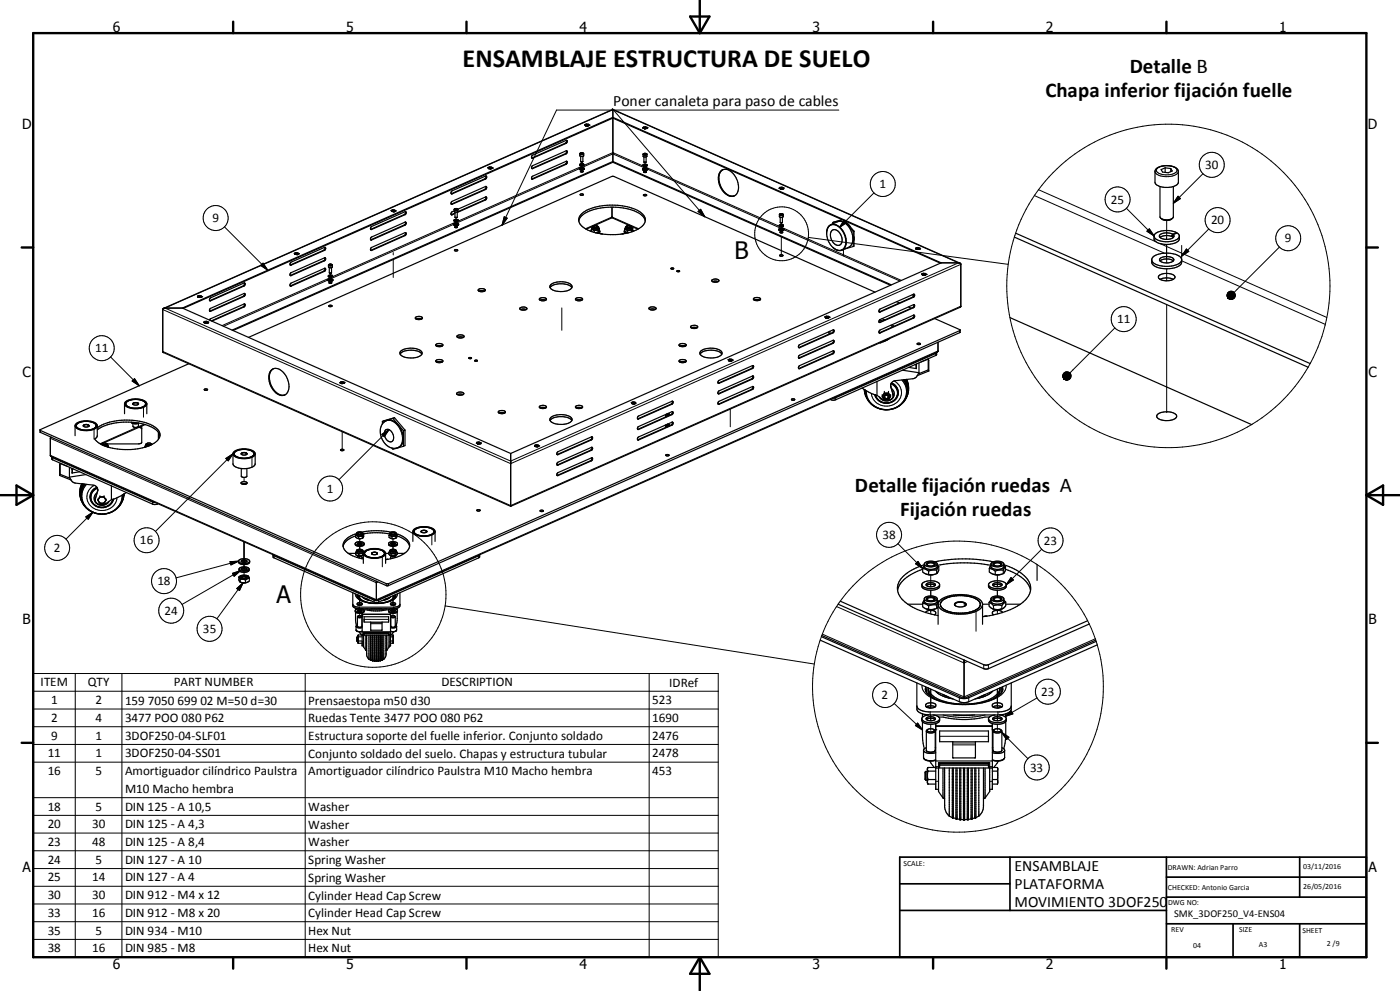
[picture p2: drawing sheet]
<svg xmlns="http://www.w3.org/2000/svg" width="420mm" height="297mm" viewBox="0 0 420 297" stroke-linecap="round" stroke-linejoin="round" font-family="sans-serif">
<defs><g id="words">
<text font-size="7.9" x="138.8" y="20.2">ENSAMBLAJE ESTRUCTURA DE SUELO</text>
<g font-size="7.2">
<text x="220.3" y="77.7">B</text>
<text x="83" y="180.8">A</text>
</g>
<g font-size="6.3">
<text x="338.9" y="22">Detalle B</text>
<text x="313.6" y="29.2">Chapa inferior fijación fuelle</text>
<text x="256.5" y="147.4">Detalle fijación ruedas A</text>
<text x="270.1" y="154.6">Fijación ruedas</text>
</g>
<g font-size="4.7">
<text x="184" y="31.8">Poner canaleta para paso de cables</text>
<text x="304.4" y="260.9">ENSAMBLAJE</text>
<text x="304.4" y="266.4">PLATAFORMA</text>
<text x="304.4" y="271.8">MOVIMIENTO 3DOF250</text>
</g>
<g font-size="4.2">
<text x="33.9" y="9.6">6</text>
<text x="103.8" y="9.6">5</text>
<text x="173.8" y="9.6">4</text>
<text x="243.8" y="9.6">3</text>
<text x="313.8" y="9.6">2</text>
<text x="383.8" y="9.6">1</text>
<text x="6.6" y="38.6">D</text>
<text x="410.4" y="38.6">D</text>
<text x="6.8" y="112.9">C</text>
<text x="410.5" y="112.9">C</text>
<text x="6.8" y="187">B</text>
<text x="410.5" y="187">B</text>
<text x="6.8" y="261.3">A</text>
<text x="410.5" y="261.3">A</text>
<text x="33.9" y="290.3">6</text>
<text x="103.8" y="290.3">5</text>
<text x="173.8" y="290.3">4</text>
<text x="243.8" y="290.3">3</text>
<text x="313.8" y="290.3">2</text>
<text x="383.8" y="290.3">1</text>
</g>
<g font-size="3.9">
<text x="361.5" y="50.7">30</text>
<text x="263.8" y="56.4">1</text>
<text x="333.2" y="61">25</text>
<text x="63.8" y="66.6">9</text>
<text x="363.3" y="67.2">20</text>
<text x="385.5" y="72.6">9</text>
<text x="335.1" y="96.9">11</text>
<text x="28.5" y="105.6">11</text>
<text x="98" y="147.7">1</text>
<text x="264.8" y="161.5">38</text>
<text x="16.2" y="165.4">2</text>
<text x="42" y="163.2">16</text>
<text x="313.2" y="163.2">23</text>
<text x="47.2" y="175.4">18</text>
<text x="49.4" y="184.3">24</text>
<text x="60.9" y="189.7">35</text>
<text x="12.2" y="205.7">ITEM</text>
<text x="26.3" y="205.7">QTY</text>
<text x="52.2" y="205.7">PART NUMBER</text>
<text x="132.4" y="205.7">DESCRIPTION</text>
<text x="200.7" y="205.8">IDRef</text>
<text x="264.5" y="209.6">2</text>
<text x="312.3" y="208.5">23</text>
<text x="15.3" y="211.1">1</text>
<text x="28.6" y="211.1">2</text>
<text x="37.5" y="211.2">159</text>
<text x="44.4" y="211.2">7050</text>
<text x="53.3" y="211.2">699</text>
<text x="60.1" y="211.2">02 M=50 d=30</text>
<text x="92.5" y="211.2">Prensaestopa m50 d30</text>
<text x="195.7" y="211.1">523</text>
<text x="15.3" y="221.7">9</text>
<text x="15.3" y="216.4">2</text>
<text x="28.6" y="221.7">1</text>
<text x="28.6" y="216.4">4</text>
<text x="37.5" y="221.7">3DOF250-04-SLF01</text>
<text x="37.5" y="216.4">3477 POO 080 P62</text>
<text x="92.5" y="216.5">Ruedas Tente 3477 POO 080 P62</text>
<text x="92.5" y="221.8">Estructura soporte del fuelle inferior. Conjunto soldado</text>
<text x="195.7" y="216.4">1690</text>
<text x="195.7" y="221.7">2476</text>
<text x="14.3" y="227">11</text>
<text x="28.6" y="227">1</text>
<text x="37.5" y="227">3DOF250-04-SS01</text>
<text x="92.5" y="227.1">Conjunto soldado del suelo. Chapas y estructura tubular</text>
<text x="195.7" y="227">2478</text>
<text x="14.3" y="232.3">16</text>
<text x="28.6" y="232.3">5</text>
<text x="37.5" y="232.4">Amortiguador cilíndrico Paulstra</text>
<text x="92.5" y="232.4">Amortiguador cilíndrico Paulstra M10 Macho hembra</text>
<text x="195.7" y="232.3">453</text>
<text x="309" y="231.2">33</text>
<text x="37.5" y="237.7">M10 Macho hembra</text>
<text x="14.3" y="243">18</text>
<text x="28.6" y="242.9">5</text>
<text x="37.5" y="243">DIN 125 - A 10,5</text>
<text x="92.5" y="243.1">Washer</text>
<text x="14.3" y="248.2">20</text>
<text x="27.6" y="248.2">30</text>
<text x="37.5" y="248.2">DIN 125 - A 4,3</text>
<text x="92.5" y="248.3">Washer</text>
<text x="14.3" y="253.6">23</text>
<text x="27.6" y="253.6">48</text>
<text x="37.5" y="253.6">DIN 125 - A 8,4</text>
<text x="92.5" y="253.7">Washer</text>
<text x="14.3" y="258.9">24</text>
<text x="28.6" y="258.8">5</text>
<text x="37.5" y="258.9">DIN 127 - A 10</text>
<text x="92.5" y="259">Spring Washer</text>
<text x="14.3" y="269.5">30</text>
<text x="14.3" y="264.2">25</text>
<text x="27.6" y="269.5">30</text>
<text x="27.6" y="264.2">14</text>
<text x="37.5" y="269.5">DIN 912 - M4 x 12</text>
<text x="37.5" y="264.2">DIN 127 - A 4</text>
<text x="92.5" y="264.2">Spring Washer</text>
<text x="92.5" y="269.6">Cylinder Head Cap Screw</text>
<text x="14.3" y="274.8">33</text>
<text x="27.6" y="274.8">16</text>
<text x="37.5" y="274.8">DIN 912 - M8 x 20</text>
<text x="92.5" y="274.9">Cylinder Head Cap Screw</text>
<text x="14.3" y="280.2">35</text>
<text x="28.6" y="280.1">5</text>
<text x="37.5" y="280.2">DIN 934 - M10</text>
<text x="92.5" y="280.2">Hex Nut</text>
<text x="14.3" y="285.4">38</text>
<text x="27.6" y="285.4">16</text>
<text x="37.5" y="285.4">DIN 985 - M8</text>
<text x="92.5" y="285.4">Hex Nut</text>
</g>
<text font-size="3.1" x="352.2" y="274.8">SMK_3DOF250_V4-ENS04</text>
<g font-size="2.4">
<text x="271" y="259.6">SCALE:</text>
<text x="350.4" y="260.9">DRAWN: Adrian Parro</text>
<text x="391" y="260.5">03/11/2016</text>
<text x="350.4" y="266.9">CHECKED: Antonio Garcia</text>
<text x="391" y="266.5">26/05/2016</text>
<text x="350.4" y="271.3">DWG NO:</text>
<text x="351.4" y="279.2">REV</text>
<text x="371.8" y="279.3">SIZE</text>
<text x="390.7" y="279.5">SHEET</text>
<text x="358" y="284.1">04</text>
<text x="377.7" y="283.7">A3</text>
<text x="398" y="283.6">2 /9</text>
</g>
</g></defs>
<g fill="none" stroke="#000" stroke-width=".3">
<path d="M183.7 32.5l27.7 32.5M251.6 33h-84.6l-16.4 34.4M135.5 58l.1 .1M145.5 53.6l.2 .1M145.5 59.9h.2M145.5 56.7l.2 .1M159.6 50.5h.2M159.6 53.6l.2 .1M159.6 47.3l.2 .1M169.7 46l.1 .1M169.7 49.2h.1M169.7 42.9l.1 .1"/>
<path d="M173.8 50.6l-36.9 16.3M173.9 46.1l.6 .3 .6-.3M174.1 45.9h.1a.45 .45 0 0 1 .5-.1 .45 .45 0 0 1 .3 .4l-.6 .1zM174.5 48.6v.9M174.5 49.7v1M174.6 50.2l9.3-4.1 9.5 4.2M174.9 49.7l-37.5 16.6M175.1 49.6l8.8-3.9 9.1 4.1M192.9 46.3l.6 .2 .6-.2M193 46.1l.8-.1 .2 .3a.66 .66 0 0 1-1-.1zM193.2 49.9l40.7 18M193.5 48.7v.9"/>
<path d="M193.5 49.9v.9M194.3 50.7l40 17.7M262.2 57.8l-10.4 10.4M310.3 58.6l39 17.3M311.6 56.9l35.2 15.5M346.5 51.4a2.83 2.83 0 0 0 3 1.5 3.9 3.9 0 0 0 4-1.3v-.2M347.1 50.6a5 5 0 0 1 5.9 .1 1.05 1.05 0 0 1-1 1.4 4.7 4.7 0 0 1-5-.8zM353.4 58.8l.7 .7-2.1 1.4zM360.9 52.1l-8.9 8.8M67.3 68l13 13M78.9 78.9l1.4 2.1-2.1-1.4zM87.2 79.4l.1 .1"/>
<path d="M97.2 75h.1M97.2 78.1l.1 .1M98.5 79.5l.6 .2 .6-.2M98.6 79.3h.1a.45 .45 0 0 1 .5-.2 .45 .45 0 0 1 .3 .4l-.6 .1zM111.3 71.8l.2 .1M111.3 75l.2 .1M111.3 68.7l.2 .1M118 75.7v.7M118 77.8v5.4M121.3 67.4l.2 .1M121.3 70.5l.2 .1M121.3 64.3h.2"/>
<path d="M135.5 64.3l.1 .1M135.5 61.1l.1 .1M136.1 67.2l-36.9 16.3M136.2 62.8l.6 .2 .6-.2M136.4 62.6h.1a.45 .45 0 0 1 .5-.2 .45 .45 0 0 1 .2 .4l-.6 .1zM136.8 65.2v1M136.8 66.4v.9M137.1 66.4l-37.4 16.6M151.3 65l.9 .4-1.6 2zM175.6 68.6l8-3.6 8 3.6M209.4 63.4l.8-.7 1.2 2.3zM233.8 64.3a.75 .75 0 0 0 1.2 0"/>
<path d="M233.9 64.2l.8-.1 .2 .2-.2 .2a.45 .45 0 0 1-.5 .1 .45 .45 0 0 1-.3-.4zM234.1 68l36.3 16.1M234.4 66.8v.9M234.4 68v.9M234.4 69.2v.6M234.4 71v5.4M235.2 68.8l34.8 15.4M242.5 71.2l60 8M253 74.8v1.9M253.2 66l.8 .7-2.2 1.5zM288.2 79.2l-135 59.8-104.4-46.2M337.9 62.4l8.3 8.3"/>
<path d="M344.8 68.6l1.4 2.1-2.1-1.4zM348 73l50.1 22.1M350 71.2v.5M350 73.3v4.1M350 66.1v5.6M350 73.3v5.5M354.5 78.2l43.1 19M354.5 73.6v4.3M355.9 74.6l.7 .7-2.1 1.4zM362.6 68.6l-8.1 8.1M383.8 74l-13.6 13.6M49.5 92.3l134.4-59.4 103.6 45.9-134.3 59.4z"/>
<path d="M63 93.2l.2 .1M63 90.1h.2M73 88.8l.2 .1M73 91.9l.2 .1M73 85.7h.2M87.2 85.7l.1 .1M87.2 82.5l.1 .1M97.2 81.2l.1 .1M98.4 83.9l-31.4 13.9M99.1 82.8v.1M99.1 83.1v.7M99.1 81.9v1"/>
<path d="M99.1 83.1v.9M99.5 83.1l-32.9 14.5M168.5 92.3v6.7M249.7 99.7l.2 .1M263.9 96.6h.1M263.9 99.7l.1 .1M263.9 93.4l.1 .1M273.9 92.2h.1M273.9 95.3l.1 .1M273.9 89l.1 .1M287.9 99.1v.6M288.2 91.8l-135 59.7-104.4-46.2"/>
<path d="M334.5 98.3l-13.5 13.5M350 80.5v3.7M350 91.3v32.4M33.2 107l8.6 8.6M39.6 114.2l.8-.7 1.4 2.1zM215.6 118h.1M215.6 114.8l.1 .1M225.6 113.5l.1 .1M225.6 116.7h.1M225.6 110.4l.1 .1M239.7 104.1l.2 .1M239.7 110.4l.2 .1"/>
<path d="M239.7 107.3h.2M249.7 106h.2M249.7 102.8l.2 .1M250.7 119.2v.6M266.4 101.6l.1 .1M267.2 115.8v.1M267.3 115.1a2.98 2.98 0 0 1 1.7 3.7 2.98 2.98 0 0 1-3.6 1.9 3.2 3.2 0 0 1-2.7-2.3M267.3 114.9a3 3 0 0 1 2 2.8M267.9 118v.2M268.2 114.2a4 4 0 0 1 2 4.8 4 4 0 0 1-4.4 2.7 4.3 4.3 0 0 1-4.4-3.8M274.8 109.3v1.1M274.9 109.1v.2"/>
<path d="M280.7 105.9v.6M281.4 105.2l-168.5 74.5-97.8-43.2M12.2 129v.6M15.1 131.4l97.8 43.3 .5-.3M15.8 137.2v.6M26.5 127.3l-.1 .6M28.2 128.6v3M41.2 128l-11.2 5M41.3 120.7v.6M43 122.1v2.9M43.2 127.1l-1.8 .9M67.8 137.4l2.1-1.4-1.4 2.1z"/>
<path d="M69.9 136l-23.3 23.3M73.9 135.7l-.1 .6M75.6 137v3M102.7 129.4v5.3M114.6 130.2l2.1-1.4-1.4 2.1zM115.9 126.1a4 4 0 0 1 4.4 3.1 3.9 3.9 0 0 1-.9 5M116.7 128.8l-15 15M167.2 139.3l.2 .1M167.2 136.2l.2 .1M177.2 134.9l.2 .1M177.2 138l.2 .1M177.2 131.8h.2"/>
<path d="M191.4 125.5l.2 .1M191.4 131.8l.2 .1M191.4 128.6l.2 .1M200.2 127.5v.1M200.2 127.9h.1M200.2 127.1v.5M200.4 123.9l.3 .3-.5 .2-.5-.2M200.8 124.2l-.4 .3-.8-.3M201.4 121.1l.2 .1M201.4 127.3l.2 .1M201.4 124.2l.2 .1M215.6 121.1l.1 .1"/>
<path d="M219.1 122.6v5.3M21.7 140.4v.2M21.7 140.6v1.1M25.8 154.9l2.1-1.4-1.4 2.1zM27.9 153.5l-8.1 8.1M28.3 145.5a4 4 0 0 0-2 4.8 4 4 0 0 0 4.4 2.7 4.3 4.3 0 0 0 4.4-3.8M28.6 149.3v.2M29.2 146.2a3 3 0 0 0-2 2.8M29.3 146.3a2.98 2.98 0 0 0-1.8 3.8 2.98 2.98 0 0 0 3.7 1.9 3.2 3.2 0 0 0 2.6-2.3M29.3 147.1v.1M45.8 150.5v.6M73.2 143.1v1"/>
<path d="M127.8 159v.6M167.2 142.5h.2M69 168.3l2.6-.1-2.3 1.1zM69.7 171.8l2.5-.8-1.9 1.7zM71 176.4l1.9-1.7-1.1 2.3zM71.6 168.2l-18.8 5M72.2 171l-17.6 10.2M72.9 174.7l-7.8 10.7M73.2 169.2v1.7M73.2 162.4v6.2M73.2 171.5v1.8M82.2 166.6v.6"/>
<path d="M106.6 178a3.1 3.1 0 0 0 3.1 2.5 10.8 10.8 0 0 0 8.9-1.2l.4-.5 .2-.8M107.1 178.4v.2M107.2 178.2l-.1 .2M107.4 178.3v.9M107.5 178.4v.6l.4 .7M107.6 178.7l.2 .7 .7 .6M107.9 161.5v1.7M107.9 163.7v.9M107.9 166.7v.6M107.9 178.6v2.8M108.6 178.9l1.8 1M110.4 179.8l.8 .2"/>
<path d="M110.4 179.9l.9 .1M112.2 179.9v.5M113 165.6l-.1 .5M113.6 179.9v.5M114.7 166.9v3M115.4 179.8l-.9 .2M115.4 179.9l-.4 .1M115.9 174.9v.6M116.5 179.4l-1.1 .4M116.5 174.9v.6M117.2 178.9l-.8 .5M117.2 178.9l-.7 .5"/>
<path d="M117.9 161.5v1.7M117.9 163.7v.9M117.9 166.7v.6M117.9 178.6v2.8M118.3 178.7l-.3 .7-.7 .6M118.3 178.4v.6l-.4 .7M118.5 178.3v.9M118.7 178.2v.2M118.7 178.4v.2M129.6 160.3v3M143.6 166.6v.6M269.4 162.9l7.4 7.5"/>
<path d="M274.7 169l.7-.7 1.4 2.1zM279.2 172.3v3.5M279.2 176.9v1.7M299.2 172.3v3.5M299.2 176.9v1.7M303.3 173.1l.7 .7-2.1 1.4zM312.5 164.6l-10.6 10.6M106.8 188.8a1.57 1.57 0 0 0 1.9 .4M107.2 187.7l.1 .1M107.3 181.2v.1M107.3 187.8l1 .2M107.3 187.8l.3 .2 .9-.2"/>
<path d="M107.8 182v.4M107.9 182.4v.9M107.9 183.8v.9M108.5 187.8l-.2 .1M108.6 187.7l-.1 .1M108.7 184h8.5M108.7 184.2h8.5M108.7 192.4h.4M109.2 185.6h7.4M109.2 189.7h7.4M109.2 189.8h7.4M109.7 190.4v4.5"/>
<path d="M109.7 182.4l2.9 .4 3.5-.4M109.9 190.4v4.6M111.2 186.6h3.4M111.2 186.9h3.4M111.2 186.4h3.4M115.9 190.4v4.6M116.1 190.4v4.5M116.7 192.4h.5M117.2 187.7l.1 .1M117.3 187.8l.9 .2M117.9 182.4v.9M117.9 183.8v.9"/>
<path d="M118 182v.4M118.6 181.2l-.1 .1M118.6 187.7a.94 .94 0 0 1-1.3 .1M118.6 187.7l-.3 .3M118.6 187.7h.1M119 188.8a1.57 1.57 0 0 1-1.8 .4M133.5 181.6l110.8 17.4M246.7 190l42.5 18.9 39.4-17.5M251 181.8l38.2 16.9 1-.5M279.2 182.7v1.3M289.4 180.6l-.1 1.1M292.8 183.2v6"/>
<path d="M295.1 199.2v1.2M296.5 199.2v1.2M299.2 182.7v1.3M10 201.9h205.5v85h-205.5zM10 207.2h205.5M10 212.5h205.5M10 217.8h205.5M22.6 201.9v85M36.6 201.9v85M91.6 201.9v85M194.7 201.9v85M268.3 210.8l8.5 8"/>
<path d="M275.3 216.7l1.5 2.1-2.2-1.4zM276.6 205.4a4.8 4.8 0 0 0 3.6 4.1 24.5 24.5 0 0 0 19.1-.5 4 4 0 0 0 2.5-3.6M277.7 205.9l-.1 .6M277.9 211.9h.1M278.1 206l-.2 .7 .2 1.1M278.5 206.2a2.51 2.51 0 0 0 .7 2.6M278.5 206.7a3.3 3.3 0 0 0 2 2.7M279 213.4v.9M279.2 206.5v5.7M279.2 214.3v1.7M279.2 217.1v1.8M280.6 207.1a9.1 9.1 0 0 0 5.4 2.4"/>
<path d="M280.7 217.5h17M280.7 217.7h17M280.7 207.2a8.9 8.9 0 0 0 5.1 2.2M282.9 214.3a26.7 26.7 0 0 0 12.6 0M287.8 209.1v1.2M290.6 209.1v1.2M297.7 207.2a9.4 9.4 0 0 1-5.2 2.3M297.8 207.1a7.8 7.8 0 0 1-4.7 2.3M299.2 206.5v5.7M299.2 214.3v1.7M299.2 217.1v1.8M299.4 213.4v.9"/>
<path d="M299.9 206.7a3.4 3.4 0 0 1-1.9 2.7M300 206.2a2.51 2.51 0 0 1-.8 2.6M300.3 206l.2 1.1-.2 .7M300.5 211.9h-.1M300.6 219.5l7.8 7.9M300.6 219.5l2.1 1.4-.7 .8zM300.7 205.9l.1 .6M301.4 214.8l1.9-1.7 .6 .8zM311.1 209.2l-9.7 5.6M10 223.1h205.5M10 228.4h205.5M10 239.1h205.5"/>
<path d="M277.1 227a2.73 2.73 0 0 0 3.3 .8l.3-.1M277.9 224.7v.3l.4 .3M277.9 224.8l.4 .5M278.3 225.3l.8 .1M278.8 225.4h.3M279.1 225.4h.3M279.9 225.3l-.5 .1M279.9 225.4h-.5M280.1 225.3l-.2 .1M280.6 224.7l-.5 .6M280.6 224.8l-.5 .5M280.7 234.2h.9"/>
<path d="M281.9 220.7h14.6M281.9 228.8h14.6M281.9 229h14.6M282.9 230.2v8.9M283.3 230.2v9.1M285.8 222.7h6.8M285.8 223.2h6.8M285.8 222.3h6.8M295.1 230.2v9.1M295.5 230.2v8.9M296.9 234.2h.8M297.9 224.7v.3"/>
<path d="M297.9 225l.1 .1M297.9 224.8v.1M298 225.1l1.1 .3M299.1 225.4h.3M299.6 225.4h-.2M300.1 225.3l-.7 .1M300.4 225.1l-.3 .2M300.5 225.1l-.4 .2M300.6 225l-.1 .1M300.6 224.7v.3M300.6 224.8l-.1 .1M301.4 227a3 3 0 0 1-3.7 .7"/>
<path d="M10 244.4h205.5M10 249.7h205.5M10 255h205.5M10 260.3h205.5M10 265.6h205.5M10 270.9h205.5M10 276.2h205.5M10 281.5h205.5"/>
<circle cx="264.8" cy="55.1" r="3.7"/>
<circle cx="335.3" cy="59.8" r="3.8"/>
<circle cx="363.5" cy="49.4" r="3.7"/>
<circle cx="64.7" cy="65.3" r="3.8"/>
<circle cx="234.5" cy="70.1" r="8.1"/>
<circle cx="365.3" cy="66" r="3.7"/>
<circle cx="386.5" cy="71.4" r="3.8"/>
<circle cx="337.1" cy="95.6" r="3.8"/>
<circle cx="350.5" cy="85.7" r="48.5"/>
<circle cx="30.5" cy="104.4" r="3.7"/>
<circle cx="266" cy="118.8" r="1"/>
<circle cx="99" cy="146.4" r="3.7"/>
<circle cx="17.1" cy="164.2" r="3.7"/>
<circle cx="44" cy="161.9" r="3.7"/>
<circle cx="49.2" cy="174.2" r="3.7"/>
<circle cx="112" cy="178.2" r="21.8"/>
<circle cx="266.7" cy="160.3" r="3.7"/>
<circle cx="315.2" cy="161.9" r="3.8"/>
<circle cx="51.4" cy="183" r="3.7"/>
<circle cx="62.9" cy="188.5" r="3.8"/>
<circle cx="265.5" cy="208.3" r="3.7"/>
<circle cx="287.4" cy="205.8" r="43.6"/>
<circle cx="314.4" cy="207.3" r="3.7"/>
<circle cx="311" cy="230" r="3.8"/>
</g>
<g fill="none" stroke="#000" stroke-width=".36">
<path d="M175.6 37.6l.1 .1M175.7 37.7h.5M175.8 37.4v.1M175.8 37.3l.6 .1-.4 .2zM176.2 37.7h.1M176.3 37.7h-.1M176.7 37.5h.1M176.7 37.5l-.2-.3h-.7l-.4 .2 .3 .3M176.7 37.5l-.4 .2M183.9 32.8v15.8M183.9 32.8l-134.8 59.6M183.9 32.8l104.1 46"/>
<path d="M192.9 38.3l.7-.3 .5 .2-.1 .2M192.9 38.3l.4 .2M192.9 38.3h.1M193.2 38.2l.6 .1-.3 .1zM193.3 38.5h.1M193.9 38.5h-.5M193.9 38.5h.1M194 38.4l-.1 .1M194 38.4v.1M135.5 58h-.1M145.8 52.7a.51 .51 0 0 1 .2 .5 .51 .51 0 0 1-.3 .5l-10.3 4.4M145.8 52.7l-10.2 4.5-.3 .5 .1 .4"/>
<path d="M145.8 52.7v.6l-.3 .3-10 4.4M145.8 55.9v.5l-.3 .3-10.1 4.5M145.8 59v.5l-.3 .4-8.2 3.6M145.8 59a.51 .51 0 0 1 .2 .5 .51 .51 0 0 1-.3 .4l-8.5 3.8M145.8 59l-8.4 3.7M146.5 50.5h.1M146.6 50.5h.1M146.6 50.5l.6 .1M146.6 50.5h.7M146.7 50.2l.7 .1-.5 .1zM146.7 50.2v.1M147.2 50.6h.1"/>
<path d="M147.3 50.5l-.1 .1M147.6 50.3l-.3 .2M147.6 50.3l-.1-.2-.6-.1-.5 .2 .1 .3M147.6 50.3v.1M159.7 52.9l10.1-4.5a.45 .45 0 0 1 .4 .4 .45 .45 0 0 1-.4 .4l-10 4.5a.42 .42 0 0 1-.4-.4 .42 .42 0 0 1 .3-.4zM169.9 45.2v.5l-.2 .3-10.2 4.5M169.9 45.2a.54 .54 0 0 1-.1 .9l-10 4.4h-.3M169.9 45.2l-10.1 4.4-.3 .4v.5M169.9 42.1l-10.1 4.4-.3 .4v.4M169.9 42.1a.52 .52 0 0 1-.1 .9l-10 4.4-.3-.1M169.9 42.1v.5l-.2 .3-10.2 4.5M169.9 48.3v.6l-.2 .3-10.2 4.4"/>
<path d="M173.8 50.5a.93 .93 0 0 0 1.5 .1M173.8 50.6l.6 .2 .8-.2M173.9 49.3a.7 .7 0 0 0 .6 .5 .7 .7 0 0 0 .7-.5M173.9 49.3l.6 .3 .7-.3M174 58.3l.4-.2 .6 .1a.52 .52 0 0 1-.5 .4 .52 .52 0 0 1-.5-.3zM174.2 51.5h.7M174.2 50.6h.7M174.2 46.9v1.5M174.2 46.9l-.2-.2-.1-.6 .5-.3 .7 .2v.6l-.2 .3M174.2 46.9h.7M174.2 49.4h.7M174.2 48.4l.5 .1"/>
<path d="M174.3 48.5h.4M174.5 45.9l-.2 .2 .4-.1M174.5 45.9l.2 .1M174.5 45.9v.2M174.7 46v.1M174.8 49.3l-.6 .1M174.8 49.4h.1M174.8 48.4l-.1 .1M174.8 48.5h-.1M174.8 49.2v.1M174.8 49.3h.1M174.8 49.2h-.5l-.1 .2"/>
<path d="M174.9 46.9l-.1 1.5M174.9 50.5l-.5-.1-.2 .2M174.9 50.5h.1M174.9 49.3l-.1 .1M174.9 49.3v.1M174.9 50.5v.1M174.9 51.3l-.6-.1v.3M174.9 51.3v.1M174.9 51.4l-.6 .1M175 49.2h.1M175 49.2h-.2M175 49.2l-.7-.1-.4 .2"/>
<path d="M175.1 49.2l-.2 .1M175.1 49.2l.1 .1M175.3 50.5l-.4-.3a.83 .83 0 0 0-1.1 .4M175.3 50.5l-.1 .1M175.3 50.5v.1M183.9 48.6l-114 50.5M183.9 48.6l83.3 36.9M192.8 50.7l.6 .3 .8-.2M192.9 49.5a.7 .7 0 0 0 .6 .4 .7 .7 0 0 0 .6-.4M192.9 49.5l.6 .3 .6-.3M193 46.1l.9-.1 .2 .8a.76 .76 0 0 1-1.2 0zM193 58.4h1a.51 .51 0 0 1-.5 .3 .51 .51 0 0 1-.5-.3z"/>
<path d="M193.1 51.5l.7 .2M193.1 51.5h.1M193.1 51.5l.6-.1 .2 .1-.1 .2M193.2 50.7h.6M193.2 51.7h.6M193.2 47v1.6M193.2 50.7l.3-.2 .3 .2M193.2 49.5l.6 .1M193.2 48.6l.2 .1M193.4 46.1l-.1 .2 .4-.2M193.4 46.1h.3M193.4 46.1v.2"/>
<path d="M193.7 46.1v.2M193.7 49.5h-.5M193.8 49.5h.1M193.8 48.6l-.4 .1M193.8 49.4l-.1 .1M193.8 49.5h-.1M193.8 49.4l-.6 .1M193.8 47v1.6M193.8 49.4v.1M193.8 49.4l.3 .1M193.8 49.4v.2M194 49.3v.1"/>
<path d="M194 49.3l-.2 .1M194 49.3l-.7-.1-.4 .3M194.2 50.6l-.3-.2a.76 .76 0 0 0-1.1 .5 1.03 1.03 0 0 0 1.5-.1M194.2 50.6v.2M194.3 50.7v.1M216.1 51.4a2.51 2.51 0 0 1 3.9 .7 5.3 5.3 0 0 1 .8 6.2 2.63 2.63 0 0 1-3.9-1 5.3 5.3 0 0 1-.8-5.9zM216.6 51a4.6 4.6 0 0 0 .1 5.7 3.5 3.5 0 0 0 3.6 2M233.8 56.4l.4 .2M233.8 56.4l.2-.3h.6l.4 .1-.1 .3M233.8 56.4h.1M234.1 56.3h.6l-.5 .2zM234.2 56.6h.1"/>
<path d="M234.2 56.6v.1M234.3 56.6l-.1 .1M234.8 56.6h-.5M234.8 56.6h.1M234.8 56.6l-.6 .1M234.9 56.5l-.1 .1M347 50.5a5.5 5.5 0 0 1 6.3 .3l.2 .6v3.2a2.84 2.84 0 0 1-3 1.6 3.9 3.9 0 0 1-4-1.4v-3.4zM348 55.9v9.1l.3 .4M349.5 50.3l-1.2 .5 .5 .8 1.7 .2 1.2-.6-.5-.7M349.5 50.3l1.7 .2M349.5 50.3v1.4M351.2 50.5v.9"/>
<path d="M352 55.9v9.1l-.3 .4M87.2 78.6l10.1-4.5a.44 .44 0 0 1 .5 .5 .44 .44 0 0 1-.5 .4l-10 4.5a.41 .41 0 0 1-.4-.4 .41 .41 0 0 1 .3-.5zM88.5 76.2l.6 .1M88.5 76.2h.1M88.5 76.2l.5 .1M88.6 76l.5-.1 .1 .1zM88.6 76l.1 .1M89 76.3h.1M89.1 76.3h.1M89.2 76.2l-.2 .1M89.2 76.2v.1M89.5 76.1l-.3 .1"/>
<path d="M89.5 76.1l-.3 .2M89.5 76.1h.1M89.6 76l-.1 .1M89.6 76l-.3-.2-.6-.1-.4 .3 .2 .2M97.5 77.2l-.2 .8-10.2 4.6M97.5 74.1v.5l-.3 .4-10.1 4.4M99 79.3l-.1 .2 .4-.2M99 79.3h.3M99 79.3v.2M99.3 79.3v.2M111.3 75h-.1M111.4 74.2l10.1-4.5a.44 .44 0 0 1 .4 .5 .44 .44 0 0 1-.4 .4l-10 4.5a.43 .43 0 0 1-.4-.4 .43 .43 0 0 1 .3-.5z"/>
<path d="M111.4 71.1l10.1-4.5a.46 .46 0 0 1 .4 .4 .46 .46 0 0 1-.4 .5l-10 4.4a.42 .42 0 0 1-.4-.3 .42 .42 0 0 1 .3-.5zM111.4 68l10.1-4.5a.45 .45 0 0 1 .4 .4 .45 .45 0 0 1-.4 .4l-10 4.5a.41 .41 0 0 1-.4-.4 .41 .41 0 0 1 .3-.4zM117.5 63.3l.1 .1M117.5 63.3h.1M117.6 63.4h.6M117.6 63.4h.5M117.6 63.1l.1 .1M118.1 63.4h.1M118.2 63.4h-.1M118.2 63.4h.1M118.3 63v.1M118.3 63l-.7 .1"/>
<path d="M118.3 63.1l-.6 .1M118.6 63.2l-.4 .2M118.6 63.2l-.1-.2-.6-.2-.5 .2 .1 .3M118.6 63.2h.1M121.6 69.7l.1 .4-.4 .4-10 4.5M121.6 66.6l.1 .3-.3 .4-10.2 4.6M121.6 63.4l.1 .4-.4 .5-10.1 4.4M135.5 60.4l10.2-4.5a.46 .46 0 0 1 .4 .4 .46 .46 0 0 1-.4 .5l-10.1 4.4a.42 .42 0 0 1-.4-.3 .42 .42 0 0 1 .3-.5zM136.1 67.2l.4-.3a.76 .76 0 0 1 1.1 .4M136.1 67.2l.6 .3 .8-.2M136.1 67.2a.91 .91 0 0 0 1.5 .1M136.2 66l.6 .3 .6-.2"/>
<path d="M136.2 63.2l-.6 .3a.47 .47 0 0 0-.3 .4 .47 .47 0 0 0 .3 .5l.9-.4M136.4 74.9l.1-.1a.41 .41 0 0 1 .5-.1 .41 .41 0 0 1 .2 .4l-.1 .1a.41 .41 0 0 1-.4 .1 .41 .41 0 0 1-.3-.4zM136.4 68.1h.1M136.4 68.1l.1-.1a.38 .38 0 0 1 .4-.2 .38 .38 0 0 1 .3 .4M136.4 68.1l.1 .1M136.5 68.2h.6M136.5 63.8l-1.1 .5M136.5 63.5l.1 1.7M136.5 63.5h.7M136.5 67.3l.2-.3 .4 .3M136.5 67.3h.6M136.5 67.2h.7"/>
<path d="M136.5 66.1h.7M136.6 65.2h.4M136.7 62.6l-.1 .2 .4-.2M136.7 62.6h.3M136.7 62.6v.2M137 62.6v.2M137 65.2h.1M137.1 66l-.6 .1M137.1 65.9l-.6 .2M137.1 65.1l-.1 .1M137.1 65.9v.1M137.2 66.1h.1"/>
<path d="M137.2 63.5h.1M137.2 63.5v1.6l-.6 .1M137.2 68.2h-.7M137.3 62.6h-1l-.1 .7 .3 .2M137.3 62.6h.1M137.3 65.8h-.9a.35 .35 0 0 0-.1 .5 .35 .35 0 0 0 .4 .1l.6-.1 .2-.3M137.3 65.8v.1M137.3 65.8l-.2 .1M137.3 62.6l.1 .1M137.3 65.8l-.2 .2M137.3 65.8l.2 .2M137.4 62.7v.6l-.2 .2"/>
<path d="M137.5 66v.2M137.6 67.2l-.1 .1M173.6 66.2a5.7 5.7 0 0 1 4.5-3.4 19.3 19.3 0 0 1 13.7 1.2l1.1 .9 .7 1.3M177.4 69l-.1 .3M177.4 68.8l.9 .3M177.4 68.8v.5l.2 .2M177.7 68.3l-.3 .5M177.9 68a.91 .91 0 0 0 1.4 0M177.9 67.9a.72 .72 0 0 0 .7 .5 .72 .72 0 0 0 .7-.5M178 67.8l-.1 .2M178.1 67.8a.69 .69 0 0 0 1 .1l.1-.1M178.1 67.7l.6-.1 .5 .2"/>
<path d="M178.1 67.7v.1M178.1 67.7l-.4 .3a1 1 0 0 0 .6 1 1 1 0 0 0 1.2-.3l.1-.6M178.3 69.1v.6M178.5 69.7h.4M179 69.7h-.3M179.2 67.8l.4 .3M179.2 67.8l.1 .2M179.2 69.6l-.3 .1M179.2 69.6l-.2 .1M179.5 69l-1.2 .1M179.5 69.5l-.3 .1M179.5 69v.5"/>
<path d="M179.6 68.1a1.4 1.4 0 0 1-1.9 .1M179.6 68.3l.2 .2M179.8 69l.1 .3M179.8 68.5l-.3 .5M179.8 69l-.3 .5M179.8 68.5v.5M179.9 69.3v.4l-.3 .3M179.9 69.3l-.2 .3-.6 .2M180.1 70.1h.3M180.6 70.1h.1M183.6 62.1v3.2M183.6 65.3l7.8 3.4"/>
<path d="M183.6 65.3l-7.7 3.4M187.1 70.1h-.6M187.3 69.3l.2 .3 .6 .2M187.3 69.3v.4l.4 .3M187.4 69l-.1 .3M187.4 68.8l.9 .3M187.4 68.8v.5l.6 .3M187.6 68.1a1.4 1.4 0 0 0 2 .1M187.6 68.3l-.2 .5M187.9 68a.89 .89 0 0 0 1.4 0M188 69.6l.3 .1M188.1 67.7h1"/>
<path d="M188.1 67.7v.1a.66 .66 0 0 0 1 0M188.1 67.7l-.5 .4M188.1 67.7l-.2 .3M188.3 69.7h.4M188.3 69.7h.2M188.3 69.1v.6M189.1 67.7v.1M189.1 67.7l.4 .3a1 1 0 0 1-.6 1 1 1 0 0 1-1.1-.3l-.2-.6M189.2 67.8a.66 .66 0 0 1-.5 .6 .66 .66 0 0 1-.8-.3v-.2M189.5 69l-1.2 .1M189.5 69v.5M189.6 68.3l.2 .2"/>
<path d="M189.8 69l.1 .3M189.8 68.5l-.3 .5M189.8 69l-.2 .5M189.8 68.5v.5M189.9 69.3h.1M193.6 66.2a3.6 3.6 0 0 0-2.9-3.4 18.9 18.9 0 0 0-15.5 .7 2.61 2.61 0 0 0-1.6 2.5 2.61 2.61 0 0 0 1.7 2.4 18.3 18.3 0 0 0 12.4 1.6M193.6 66.2a5.7 5.7 0 0 1-4.6 3.4l-1.3 .4M233.7 68.8a.8 .8 0 0 0 .7 .4 .8 .8 0 0 0 .7-.5 .91 .91 0 0 0-1.4 .2M233.8 67.6l.3 .4 .8-.1 .1-.3M234 76.4l.8 .1a.45 .45 0 0 1-.4 .3 .45 .45 0 0 1-.4-.4zM234 69.6l.1-.1a.35 .35 0 0 1 .4-.1 .35 .35 0 0 1 .2 .4h-.4zM234.1 68.8h.6"/>
<path d="M234.1 65.1l-.3-.1v-.7l.4-.2 .7 .1 .1 .7-.3 .2M234.1 65.1l.1 1.6M234.1 69.7h.6M234.1 65.1h.6M234.1 68.8l.3-.2 .3 .2M234.1 67.6h.6M234.1 66.7h.1M234.2 66.7l.1 .1M234.3 64.2l-.1 .2h.3l.1-.2M234.3 64.2h.3M234.3 64.2v.2M234.6 64.2v.1"/>
<path d="M234.6 67.6h-.5M234.7 67.6h.1M234.7 67.5l-.1 .1M234.7 67.6h-.1M234.7 67.5l-.6 .1M234.7 65.1v1.6h-.5M234.7 67.5v.1M234.8 69.6h.1M234.9 67.4h-.1M234.9 67.4l-.2 .1M234.9 67.4l-.7-.1-.4 .3M234.9 67.4l.1 .2"/>
<path d="M235 67.6a.84 .84 0 0 1-1.2 0M235.1 68.8l-.6 .3-.8-.2M248 69.4v.5M248.1 69l-.1 .9M248.5 68l-.4 1.1M248.7 67.8a2.6 2.6 0 0 1 3.8 1.1 4.7 4.7 0 0 1 .5 5.7 2.61 2.61 0 0 1-3.8-1.1 6 6 0 0 1-1.2-3.6M249.3 67.3a3.5 3.5 0 0 1 3.8 2.3 3.9 3.9 0 0 1-.5 5.4M249.3 67.3l-.6 .4-.5 1M249.3 67.3l1.9-.8a3.5 3.5 0 0 1 4.1 2.7 3.7 3.7 0 0 1-.7 4.9l-2 .9M249.7 69a2.13 2.13 0 0 1 2.7 1.8 1.87 1.87 0 0 1-.9 2.7 2.98 2.98 0 0 1-1.8-4.5zM249.9 66.7v.4M249.9 74.2h.1"/>
<path d="M249.9 74.2a2.52 2.52 0 0 0 2.7 .8M252.6 65.8l-2.7 .9M252.7 65.9l-2.8 .8M253.2 66.1l2.8 3.3M253.7 66.3l2.5 3M254.3 67l.8 1M256 73.9l-2.6 .7M256 69.4v4.5M256.2 70.9v1.1M256.2 69.3v4.5l-.2 .1M256.2 69.3l-.2 .1M274.7 74.5l.7-.3 .5 .2-.1 .2"/>
<path d="M274.7 74.5v.1M274.7 74.5h.1M274.7 74.6l.4 .1M275 74.5h.1M275 74.4l.6 .1-.3 .1zM275.1 74.7h.1M275.7 74.7h-.5M275.7 74.7h-.6M275.7 74.7h.1M275.8 74.6l-.1 .1M282.1 78.9l-98.2-43.5-128.9 57M282.3 78.8h5.6"/>
<path d="M282.3 78.8l-129.1 57.1M282.3 78.8l-98.4-43.6-129.2 57.1M287.9 78.8l.3 .3v12.8l-.2 .2-134.8 59.6M304.3 71.1l88.1 39M304.7 69.9l88.4 39.1M345.5 77.9a2.24 2.24 0 0 0 2.2 2.4 6.9 6.9 0 0 0 6.7-1.3 2 2 0 0 0-1.8-2.8 7.5 7.5 0 0 0-6.9 1 1.45 1.45 0 0 0 1.3 2.1 7.7 7.7 0 0 0 7.3-.8l.2-.5M348 78.2l1.5-.6 1.3 .1 1.2 .5M348.1 77.4l1.6-.5a2 2 0 0 1 2.4 1.1 3.1 3.1 0 0 1-4.3-.1zM348.3 65.4l.4 .3a3.7 3.7 0 0 0 3-.3M348.3 65.4a2.68 2.68 0 0 0 3.5 0M351.4 70.8l-1.9-.2-1.5 .6M351.8 70.2l-.4 .6"/>
<path d="M351.8 70.2l-1.5-.4a2 2 0 0 0-2.5 1.1 3.1 3.1 0 0 0 4.4-.1l-.2-.5M351.8 70.6l-.4 .2M352 70.3l-.3 .7 .3 .2M352 70.3l1.1-.5 .5 .4 .2 .6M352.9 69.7a6.5 6.5 0 0 0-6.5 .6l-.2 .4a2.05 2.05 0 0 0 2.2 2.4 5.8 5.8 0 0 0 5.3-1.1l.1-1.2M352.9 69.7l-.2 .3M352.9 69.7l-1.1 .5M353.8 70.8a3.6 3.6 0 0 1-3.7 1.6 3.9 3.9 0 0 1-3.9-1.5M49.1 92.4l-.3 .4v12.6l.3 .3 104.1 46M54.7 92.3l-5.6 .1M54.7 92.3l98.5 43.6M59.4 89v.1"/>
<path d="M59.4 89.1h.1M59.5 89.1h.5M59.6 88.8h.6l-.4 .2zM59.6 88.8h.1M60 89.1h.1M60.1 89.1h-.1M60.5 89l-.5 .1M60.5 88.9v.1M60.5 88.9h.1M60.5 88.9l-.2-.3h-.6l-.4 .2 .1 .2M61.2 96.6h.1M61.2 96.6l.2-.3h.6l.4 .1-.1 .3"/>
<path d="M61.2 96.6l.3 .2M61.4 96.5l.4-.1 .3 .2zM61.5 96.8h.2M61.6 96.8h.1M62.1 96.5h.1M62.2 96.8h-.5M62.2 96.8h.1M62.3 96.7l-.1 .1M62.3 96.7h-.1M62.9 95.9l.3-.4 10-4.4a.44 .44 0 0 1 .4 .5 .44 .44 0 0 1-.4 .4l-9.6 4.2M63.1 92.5l10.1-4.5a.45 .45 0 0 1 .4 .4 .45 .45 0 0 1-.4 .5l-10 4.4a.42 .42 0 0 1-.4-.4 .42 .42 0 0 1 .3-.4zM63.1 89.3l10.1-4.5a.46 .46 0 0 1 .4 .5 .46 .46 0 0 1-.4 .4l-10 4.4a.42 .42 0 0 1-.4-.3 .42 .42 0 0 1 .3-.5z"/>
<path d="M73.3 87.9v.6l-.3 .3-10.1 4.4M73.3 84.8v.5l-.3 .4-10.1 4.4M73.3 91.1v.4l-.3 .4-9.6 4.3M87.2 81.8l10.1-4.5a.45 .45 0 0 1 .5 .4 .45 .45 0 0 1-.5 .5l-10 4.4a.42 .42 0 0 1-.4-.3 .42 .42 0 0 1 .3-.5zM87.2 84.9l10.1-4.5a.44 .44 0 0 1 .5 .5 .44 .44 0 0 1-.5 .4l-10 4.5a.43 .43 0 0 1-.4-.4 .43 .43 0 0 1 .3-.5zM97.5 80.4v.5l-.3 .3-10.1 4.5M98.4 83.9v.1M98.4 83.8l.3-.2a.6 .6 0 0 1 .8-.1 .6 .6 0 0 1 .3 .7l-.5 .1a.61 .61 0 0 1-.9-.5zM98.5 82.7a.7 .7 0 0 0 .6 .4 .7 .7 0 0 0 .7-.4M98.5 82.7v.1M98.7 91.6l.1-.1a.4 .4 0 0 1 .5-.1 .4 .4 0 0 1 .2 .4l-.6 .1-.3-.2zM98.7 84.7l.8-.1a.38 .38 0 0 1-.4 .3 .38 .38 0 0 1-.4-.2z"/>
<path d="M98.7 82.7l.1 .1M98.8 82.8h.7M98.8 80.2l-.3-.2v-.6l.5-.2 .7 .2v.6l-.2 .2M98.8 80.2h.7M98.8 83.9v.1M98.8 84.9h.7M98.8 80.2v1.6M98.8 83.8h.7M98.8 84h.7M98.8 83.8v.1M98.8 82.6l-.1 .1M98.8 81.8h.1"/>
<path d="M98.8 81.8l.4 .1M98.9 81.8l.2 .1M99.4 81.8l-.3 .1M99.4 82.7l-.6 .1M99.4 82.6h-.6M99.4 81.8l-.2 .1M99.4 82.6v.1M99.4 82.7l.1 .1M99.5 80.2l-.1 1.6M99.5 83.8v.1M99.5 82.6l-.1 .1M99.5 82.6v.1"/>
<path d="M99.5 83.9v.1M99.5 82.7v.1M99.5 84.7v.1M99.6 82.5l-.7-.1-.4 .3M99.6 82.5v.1M99.6 82.5l-.2 .1M99.6 82.5l-.1 .1M99.6 82.5l.2 .2M99.8 82.7l-.7 .3-.6-.2M99.9 83.9l-.7 .3-.8-.2M124.7 95.1l.6-.2a.87 .87 0 0 1 1.4 .6l-.8 .3a.94 .94 0 0 1-1.3-.6zM124.8 95.6l.6-.2 1.1 .2"/>
<path d="M143.5 86.8a1.47 1.47 0 0 1 2.1 .2 1.46 1.46 0 0 1-2.2-.1zM143.7 87.3l.8-.2 .9 .2M156.2 92.8l.6-.2 1 .2M157.9 92.8l.1-.1a.64 .64 0 0 0-.9-.7l-1.1 .3-.1 .2 .3 .3M157.9 92.8l-.9 .2-.8-.2M161.9 89.4h.2a1.3 1.3 0 0 1 1.8 .3 1.56 1.56 0 0 1-2.1 .1zM162 90l.9-.2 .8 .2M165 86.2a5.1 5.1 0 0 1 6.6 0M165.2 85.4a5.4 5.4 0 0 1 6.3 .2 1.46 1.46 0 0 1-1.7 1.6l-1.2 .2a3.5 3.5 0 0 1-3.6-1.4zM172.8 89.4h.1a1.3 1.3 0 0 1 1.9 .3 1.56 1.56 0 0 1-2.1 .1zM172.9 90l.8-.2 .9 .2M194.7 92.3l.9-.3a.8 .8 0 0 1 1.2 .6l-.5 .3a1.1 1.1 0 0 1-1.6-.6z"/>
<path d="M194.9 92.7l.8-.1 .9 .1M201.3 80.4l.4-.1 .4 .2-.5 .2zM203.1 81.2l.4-.1 .4 .2-.5 .1zM207.4 98.3l.6-.2 1.1 .2M209.1 98.2a.45 .45 0 0 0 .1-.6 .45 .45 0 0 0-.6-.1l-1.3 .2-.1 .4 .2 .2M209.1 98.2l-.6 .3-1.1-.2M213.7 84.4l.7-.2 1 .2M215.5 84.4l.1-.1a.87 .87 0 0 0-1.4-.6l-.7 .3 .2 .4M215.5 84.4l-.9 .2-.9-.2M226.1 89.4l.8-.2a.79 .79 0 0 1 1.2 .6 1.56 1.56 0 0 1-2.1-.2zM226.2 89.9l.9-.2 .8 .2M247.6 95.2h.1"/>
<path d="M247.7 95.2h.1M247.7 95.2l.6 .1M247.7 95.2l.5 .1M247.8 95h.7l-.5 .1zM248.4 95.3h-.2M248.6 99.5l.2 .6M248.7 95.1l-.3 .2M248.7 95.1h.1M248.7 95l-.7-.3-.5 .3 .1 .2M248.7 95v.1M249 99.3v.7M250 98.9v.5l-.3 .3-10.1 4.5"/>
<path d="M262.5 87.6l-78.7-34.8-109.3 48.3M263.8 92.8l10.2-4.6a.45 .45 0 0 1 .5 .4 .45 .45 0 0 1-.5 .5l-10 4.4-.3-.2zM263.9 95.9l.8 .3M263.9 99l10.1-4.5a.45 .45 0 0 1 .4 .4 .45 .45 0 0 1-.4 .5l-10 4.4a.42 .42 0 0 1-.4-.4 .42 .42 0 0 1 .3-.4zM263.9 95.8l10.1-4.5a.46 .46 0 0 1 .5 .5 .46 .46 0 0 1-.5 .4l-10 4.4a.42 .42 0 0 1-.4-.3 .42 .42 0 0 1 .3-.5zM264.6 95.5l.9 .4M267.2 97.5l.6 .5M267.4 85.4l-83.5-37-114.3 50.5M267.7 97.3l.4 .5M269 90.4l.8 .4M272.5 92l.9 .4M273.7 88.4l.5 .2"/>
<path d="M273.9 88.2l.3 .2M274.1 91.3l.1 .4-.3 .5-10.1 4.4M274.1 94.4l.1 .4-.3 .5-10.1 4.4M274.1 88.2l.1 .3M274.2 88.5l-.3 .5-10.1 4.5M276.7 82.3l.1 .1M276.7 82.3v.1M276.8 82.4l.5 .1M276.8 82.4h.5M276.9 82.1l.6 .1-.5 .1zM277.3 82.4v.1M277.4 82.4l-.1 .1"/>
<path d="M277.5 82.2h.1M277.7 82.3l-.3 .1M277.8 82.2l-.7-.3-.5 .2 .1 .2M277.8 82.2l-.1 .1M280.4 95.5l7.5 3.3 .1 .8-171.7 76-104.3-46.1 .2-.8 44.4-19.7M288 99l-171.7 76-104.3-46.1M288 99h.1M303 95.2l72.5 32M347.7 82.6a4 4 0 0 1 4.8 .3 1.75 1.75 0 0 1-2.1 1.2 2.36 2.36 0 0 1-2.9-1.2zM348 83.7a4.6 4.6 0 0 1 4 0M40 119.7a2.07 2.07 0 0 0-2.3 1.5 2.83 2.83 0 0 0 2.7 1.1M40.6 119.7h-.4"/>
<path d="M40.8 119.7l2.3 .5M41 119.7a3.1 3.1 0 0 0-3.3 1.3M41.2 119.7a2.08 2.08 0 0 1 2.5 1.6l-.6 .5-.9 .4M61.3 116.7l.5-.1 .5 .2a.61 .61 0 0 1-1-.1zM81.5 110.8a2.82 2.82 0 0 1 3.9 1.3 4.7 4.7 0 0 1 .3 6.1 2.73 2.73 0 0 1-3.7-1.2 4.9 4.9 0 0 1-.5-6.2zM82 110.5a4.1 4.1 0 0 0-.4 5.4 3.6 3.6 0 0 0 3.9 2.5M102 114.7l.1 .1M102.1 114.8l.1-.3 .5-.1 .5 .1-.1 .3M102.1 114.8l.3 .1M102.4 114.6l.6 .1zM102.4 114.9h.2M102.4 114.9h.1"/>
<path d="M103 114.9h-.4M103.1 114.9h-.6M103.1 114.8l-.1 .1M103.1 114.8v.1M120 106.1a5.1 5.1 0 0 1 6.6 0M120.2 105.3a5.4 5.4 0 0 1 6.3 .2 1.08 1.08 0 0 1-.9 1.4l-2 .4a3.4 3.4 0 0 1-3.6-1.4zM130.7 108.1l.9-.4a.8 .8 0 0 1 1.2 .7 1.57 1.57 0 0 1-2.1-.2zM131 103.7l.6-.1 1.1 .1M131 108.5l.8-.2 .9 .2M132.7 103.7l.1-.1a.91 .91 0 0 0-1.4-.6l-.7 .3 .3 .4M132.7 103.7l-.9 .2-.8-.2M137 117.9l.9-.4a.8 .8 0 0 1 1.2 .7l-.8 .2a1.01 1.01 0 0 1-1.3-.5z"/>
<path d="M137.1 100.7l.9-.3a.78 .78 0 0 1 1.2 .6l-.8 .3a.97 .97 0 0 1-1.3-.6zM137.2 118.3l.9-.2 .8 .2M137.3 101.1l.9-.2 .8 .2M140.6 107.3l.5-.2 .4 .2-.4 .2zM142.4 108.1l.6-.2 .2 .2-.5 .2zM203.7 108.1l.9-.4a.8 .8 0 0 1 1.2 .7l-.5 .2a1.08 1.08 0 0 1-1.6-.5zM203.9 103.7l.7-.1 1 .1M203.9 108.5l.9-.2 .8 .2M205.7 103.7a.46 .46 0 0 0 0-.6 .46 .46 0 0 0-.6-.1 1.09 1.09 0 0 0-1.4 .5l.2 .2M205.7 103.7l-.9 .2-.9-.2M210 106.1a5.3 5.3 0 0 1 6.4-.2l.1 .2M210.2 105.3a5.4 5.4 0 0 1 6.3 .2 1.23 1.23 0 0 1-1.3 1.5l-1.6 .3a3.4 3.4 0 0 1-3.6-1.4z"/>
<path d="M215.6 114.1l10.1-4.5a.44 .44 0 0 1 .5 .4 .44 .44 0 0 1-.5 .5l-10 4.4a.42 .42 0 0 1-.4-.4 .42 .42 0 0 1 .3-.4zM215.6 117.2l10.1-4.5a.46 .46 0 0 1 .4 .5 .46 .46 0 0 1-.4 .4l-10 4.4a.42 .42 0 0 1-.4-.3 .42 .42 0 0 1 .3-.5zM218.6 108.1h.1M218.7 108.1l.5 .1M218.7 107.9h.1M219.2 108.2h.1M219.3 108.1l-.1 .1M219.3 108.1v.1M219.4 107.8l-.7 .1M219.4 107.8v.1M219.4 107.9h-.6M219.7 108l-.1-.3-.6-.1-.5 .2 .1 .3"/>
<path d="M219.7 108l-.4 .1M219.7 108h.1M225.8 109.5l.1 .4-.3 .5-10.2 4.4M225.8 115.8l.1 .4-.3 .5-10.2 4.4M225.8 112.7l-.1 .8-10.3 4.5M225.9 115.8l-10.2 4.5-.3 .5 .1 .4M225.9 115.8a.51 .51 0 0 1 .2 .5 .51 .51 0 0 1-.4 .4l-10.2 4.5M237.5 119.6l.9 .1a.45 .45 0 0 1-.5 .3 .45 .45 0 0 1-.4-.4zM239.8 103.4l10.1-4.5a.44 .44 0 0 1 .4 .4 .44 .44 0 0 1-.4 .5l-10 4.4a.43 .43 0 0 1-.4-.4 .43 .43 0 0 1 .3-.4zM239.8 106.5l10.1-4.5a.46 .46 0 0 1 .4 .5 .46 .46 0 0 1-.4 .4l-10 4.4a.41 .41 0 0 1-.4-.3 .41 .41 0 0 1 .3-.5zM239.8 109.7l10.1-4.5a.44 .44 0 0 1 .4 .4 .44 .44 0 0 1-.4 .4l-10 4.5a.42 .42 0 0 1-.4-.4 .42 .42 0 0 1 .3-.4zM250 102v.5l-.3 .3-10.1 4.5"/>
<path d="M250 105.1v.6l-.3 .3-10.1 4.4M258.6 116.3l2.5 1.5 2 .7M259.3 116.7l.1 .8M259.3 116.8l.5 2.1M259.4 116.8v.4M259.4 116.8v.1M259.4 116.9l.2 1.4 .6 1.4M259.5 116.9l.3 1.6M259.6 116.9l.1 1.6 .6 1.2M259.7 117a5.7 5.7 0 0 0 4.2 5.5M259.9 117.1a5.4 5.4 0 0 0 4.1 5.4M260.2 119.7l.6 .8"/>
<path d="M260.3 119.7l1.3 1.6 2.2 1.2M263.1 114.3v4.2M264.2 102.7h.1M264.4 102.6h.1M264.7 118.3v.5M264.7 118.8a1.29 1.29 0 0 0 1.5 1l.4-.1 .6-.9M264.8 102.4h.2M265 102.3h.4M265.1 102.4l-1.2 .4M265.2 118.8a.58 .58 0 0 0 .4 .8 .58 .58 0 0 0 .7-.4 .58 .58 0 0 0-.4-.7 .5 .5 0 0 0-.5 .5 .5 .5 0 0 0 .5 .4M265.2 118.8a.68 .68 0 0 1 .8-.6 .68 .68 0 0 1 .6 .7M265.3 118.8a.67 .67 0 0 1 .7-.5 .67 .67 0 0 1 .6 .6"/>
<path d="M265.3 117.8h1.2M265.3 117.3v.5M265.3 117.8l-.6 1M265.5 102.1l.3-.2v.2M266.1 101.8v.1M266.1 101.8h.2M266.5 117.8l.7 1M266.5 117.3v.5M266.6 118.9l-.3 .5-.3 .1M266.9 101.4l-1.8 1M267.2 115.6l.7 2.4a1.61 1.61 0 0 1-.5 1.7 1.61 1.61 0 0 1-1.7 .2l-.7-.1-1.9-1.3M267.2 118.3v.5"/>
<path d="M267.2 115.7l.7 2.8M267.4 116.4a2.21 2.21 0 0 1 .2 3.2 2.21 2.21 0 0 1-3.1 .1l-.7-.8M267.4 114.8a3.2 3.2 0 0 1 1.9 3.9 3.2 3.2 0 0 1-3.7 2.2 3.5 3.5 0 0 1-3.2-2.6M268 115a3.1 3.1 0 0 1 1.2 3.5M269.2 118.5a3.5 3.5 0 0 1-3.4 2.3 3.5 3.5 0 0 1-3.2-2.5l.1 .3M269.5 117.5l-.3 1.1M270.6 113.9a5.3 5.3 0 0 1 .8 5.8 5.3 5.3 0 0 1-5 3.1l-1.9-.2M270.7 110.9l5 .8M271 113.8a5.5 5.5 0 0 1-3.5 8.8M271.1 113.8a5.2 5.2 0 0 1 .2 6.3M271.3 113.8a5.1 5.1 0 0 1 .8 4.7M271.4 113.8a5.4 5.4 0 0 1 1 3.9"/>
<path d="M271.6 113.8l.8 1.9v1.5M271.7 113.7l.7 1.6 .1 2M271.8 113.7l.6 1.9M271.9 113.7a5.6 5.6 0 0 1 .3 4.8M272.1 113.9l-.1-.2 .5 1.6M272.2 118.5l-.9 1.7M272.2 118.6l-.1 .3M272.5 117.6l-.3 1M272.6 110.1l2.3 .4M274.5 109.3h.4M274.9 109.3h.1M274.9 110.5h.1"/>
<path d="M274.9 109.3v.1M274.9 109.1v1.4M275.2 103l.5-.2 .4 .2a.6 .6 0 0 1-.9 0zM275.2 112.6h.1M275.7 108.8v2.9M275.7 111.7l-.9 1.4-.7 .4-5.5 .6a1.51 1.51 0 0 0-1.4 1.6M278.5 107.6l-2.2 .9M278.5 107.6l.1 .4v3.2M278.5 110.9l-3 1.2M278.5 107.6v3.3M278.5 110.9l.1 .3M278.6 111.2l-3.4 1.4"/>
<path d="M281 105.6v.6l-.3 .3-30 13.3-.8 .1-.8-.2M281 105.7l-30.3 13.5-.8 .1M281.4 102.6v2.7l-.3 .2-168.2 74.5M15.3 131l-.2 .4v5.2l.3 .2 97.5 43.2M15.5 136.9v.6l.3 .3 30 13.3 .6 .1 1-.2M15.5 137l30.3 13.5 .8 .1M18.1 138.9l2.2 .9M18.1 138.9v3.3M18.1 138.9l-.2 .3v3.3M22.5 127.6a2.59 2.59 0 0 1 2.9-1.5 3.9 3.9 0 0 1 3.8 1.3v.2M22.5 127.6a3 3 0 0 0 3.4 1.5l.4-.1a2.8 2.8 0 0 0 2.9-1.4M22.5 127.6v3"/>
<path d="M22.9 127.7a2.69 2.69 0 0 0 2.9 1.2M24.6 126.4a1.83 1.83 0 0 0-1.7 1.2M24.9 128.9h.4M25.1 127.4v.4M25.1 127.4l.5-.2a.74 .74 0 0 1 1.1 .5M25.1 127.4a1.18 1.18 0 0 1 1.6 .2v.1M25.6 128.9h.6M25.6 126.3l-.8 .1M26.2 126.3l.7 .1M26.7 127.7a1.37 1.37 0 0 1-1.6 .1M26.8 128.9h-.4M27.2 126.4a1.48 1.48 0 0 1 1.6 1.4 2.98 2.98 0 0 1-2.8 1.1"/>
<path d="M28 126.7a5.1 5.1 0 0 0-4.9 .4 1 1 0 0 0 0 1.1 1 1 0 0 0 .9 .4l.8 .2M28.1 126.7a.92 .92 0 0 1 .7 1 .92 .92 0 0 1-.8 .8l-1.1 .3M29.2 128.2a18.1 18.1 0 0 1 15.9-1 3.9 3.9 0 0 1 2.9 3.4M29.2 127.6v3.2l-.8 .7a10.4 10.4 0 0 0 7.6 3.2 20.7 20.7 0 0 0 7.4-.6M30.5 133h.1M30.5 133l-.1 .2M30.7 133.1a.87 .87 0 0 0 1.3 0M30.8 132.9l-.3 .1M30.9 132.9l-.2 .4M30.9 132.9l.1-.1a.53 .53 0 0 1 .7 0 .53 .53 0 0 1 .1 .7h-.7M30.9 132.9l-.1 .1a.69 .69 0 0 0 1 .1v-.2M31.8 132.9l.4 .1"/>
<path d="M32.2 133l.1 .2M32.3 133.2l-.8 .5M32.3 133.3l-.2 .6M32.3 133.5l.3 .4M32.6 133.9l-.3 .1M32.6 133.9v.1M37.4 121a2.67 2.67 0 0 0 2.9 1.5 4 4 0 0 0 3.7-1.3v-.2M37.4 121a3.1 3.1 0 0 1 3.3-1.4h.4a2.88 2.88 0 0 1 2.9 1.4M37.4 121v3M37.7 121.1a2.56 2.56 0 0 0 2.5 1.2l2.1-.2 1.1-.5M39.3 126.5l.2 .2M39.4 126.5a16 16 0 0 0-10.2 2.3"/>
<path d="M39.4 126.5a11.6 11.6 0 0 1 8.2 3.1l.4 1M39.5 126.7h.1M39.5 126.7l1.6 .2M39.5 126.6v.1M41.1 127h-.3M41.1 126.7v.2M41.4 126.9l-.3 .1M41.4 126.9h-.3M41.4 126.9h.1M41.5 126.9v.8a1.08 1.08 0 0 1-1.6 0v-.8l.7 .1M41.5 121.1l-.6-.4a.62 .62 0 0 0-.9 .5M41.5 121.1a1.13 1.13 0 0 1-1.5 .1"/>
<path d="M41.6 121a1.21 1.21 0 0 0-1.7-.1l.1 .3M41.6 128.1l.9 .4M41.7 126.8l-.3 .1M41.8 122.3h-.8M42.4 127.7l.1 4.9-.4 .3-9.9 .1M43.2 120.3l.5 .7-.2 .5M43.5 133.9l.2 .1M43.5 133.9v.1M43.5 127.2l-13.3 5.9M43.7 133.3l.8 .4M43.7 133.4l-.2 .5M44 121v3"/>
<path d="M44.2 132.9l-.5 .3 .2 .7M44.2 132.9h1M44.2 132.9l-.1 .1a.69 .69 0 0 0 1.1 .1v-.1M44.2 132.9l-.1 .5 .8 .1M45.1 132.9l.2 .1M45.2 132.9l.4 .3M45.2 132.9v.1M45.3 133h.1M45.3 133v.1a.86 .86 0 0 1-1.3 0M45.3 133.1v.2M47.5 129.6v2.1M48 130.6a5.7 5.7 0 0 1-4.6 3.5"/>
<path d="M69.9 136a2.45 2.45 0 0 0 2.5 1.4 4 4 0 0 0 4.1-1.2v-.2M69.9 136a2.58 2.58 0 0 1 2.9-1.5 3.9 3.9 0 0 1 3.7 1.3v.2M69.9 136v3a2.36 2.36 0 0 0 2.5 1.4M72.9 134.7a2.6 2.6 0 0 0-2.7 1.3 2.66 2.66 0 0 0 2.9 1.3M73.1 134.7a3.3 3.3 0 0 1 3.1 1.1v.2M73.3 134.7a3.2 3.2 0 0 0-3 1.1 1.59 1.59 0 0 0 1.8 1.4 4 4 0 0 0 4.1-1.1 2.24 2.24 0 0 0-2.7-1.4M73.9 135.9a1.21 1.21 0 0 0-1.5 .1v.1M73.9 135.9l.1 .3M74 135.8l.1 .1a1.06 1.06 0 0 1-1.7 .2M74 135.8l-.3-.1a.91 .91 0 0 0-1.3 .4M76.2 136a2.68 2.68 0 0 1-2.9 1.3M76.5 136v3a2.6 2.6 0 0 1-2.8 1.5l-1.3-.1"/>
<path d="M102.3 134.7h.1a.38 .38 0 0 1 .4-.1 .38 .38 0 0 1 .3 .4l-.6 .1-.4-.2zM114.7 126.3v.8M114.9 126.8a2.68 2.68 0 0 1 4.3 .2 5.3 5.3 0 0 1 1 6.7 3.5 3.5 0 0 1-5.5-1.9 4.7 4.7 0 0 1 .2-5zM115.6 128.9a1.73 1.73 0 0 1 2.4 1.6 1.24 1.24 0 0 1-.5 1.9 1.24 1.24 0 0 1-1.7-.9 2.33 2.33 0 0 1-.2-2.6zM117.9 125.4l-3.2 .9M117.9 125.4l3.1 3.7M118.4 125.2l3.1 3.7M118.4 125.2l-3.7 1.1M118.4 125.2l-.5 .2M121 129.1v4.6M121 133.7l-3.1 1-.3-.4M121.5 128.9v4.6l-.5 .2"/>
<path d="M121.5 128.9l-.5 .2M142.9 132.8h.1M143 132.8l.1-.2 .5-.1 .5 .1-.1 .3M143 132.8l.3 .2M143.2 132.7l.7 .1-.4 .1zM143.3 133h.1M143.4 133h.1M143.9 133h-.5M144 133h-.6M144 132.9l-.1 .1M149.6 123.3l.1-.1a1.3 1.3 0 0 1 1.9 .4 1.56 1.56 0 0 1-2.1 0zM149.7 123.8l.6-.2 1.1 .2"/>
<path d="M153.2 135.9v15.8M160.6 133.8h.1M160.6 133.8l.5 .1M160.7 133.5h.6l-.3 .2zM161.1 133.8v.1M161.2 133.8l-.1 .1M161.2 133.8h-.1M161.6 133.7l-.4 .1M161.6 133.7h.1M161.6 133.6v.1M161.6 133.6l-.2-.3h-.7l-.3 .2 .2 .3M161.6 133.6h.1"/>
<path d="M162 122.3l.6-.2 1.1 .2M163.8 122.2l.1-.1a1.19 1.19 0 0 0-2-.4l-.1 .3 .2 .3M163.8 122.2l-.9 .2-.9-.1M165 126a5.3 5.3 0 0 1 6.3-.3l.3 .3M165.2 125.2a5.4 5.4 0 0 1 6.3 .2 1.45 1.45 0 0 1-1.7 1.6l-1.2 .2a3.4 3.4 0 0 1-3.6-1.4zM167.2 138.7l10.2-4.6a.45 .45 0 0 1 .4 .4 .45 .45 0 0 1-.4 .5l-10.1 4.4-.2-.2zM172.7 121.8l.6-.3a.87 .87 0 0 1 1.4 .6l-.7 .3a.98 .98 0 0 1-1.3-.6zM172.9 122.3l.6-.2 1.1 .2M177.5 134.1v.5l-.3 .3-10.1 4.5M177.5 137.2l.1 .4-.4 .4-10.1 4.5M177.5 130.9v.5l-.3 .4-10.1 4.4M177.6 130.9a.53 .53 0 0 1 .2 .5 .53 .53 0 0 1-.4 .4l-10 4.5-.3-.1"/>
<path d="M177.6 130.9l-10.2 4.5-.3 .3v.5M189.5 120.9l.1 .1M189.5 120.9h.1M189.6 120.9h.1M189.6 120.9v.1M189.6 121h.6M189.6 121h.5M189.8 120.6l.6 .1-.4 .2zM190.1 121h.1M190.3 121h-.2M190.3 121h-.1M190.6 120.8l-.3 .2"/>
<path d="M190.7 120.7l-.8-.3-.5 .2 .1 .3M190.7 120.7l-.1 .1M191.4 131l10.2-4.5a.44 .44 0 0 1 .4 .5 .44 .44 0 0 1-.4 .4l-10 4.5a.43 .43 0 0 1-.4-.4 .43 .43 0 0 1 .2-.5zM199.6 127.4l.1 .3 .6 .2M199.6 124.2l.2 .7M199.8 136.3h.9a.45 .45 0 0 1-.5 .3 .45 .45 0 0 1-.4-.3zM199.9 127.5h.7M200.2 127.1l.5 .1M200.4 123.9l.4 .2M200.4 124h-.2v.2M200.4 124l-.1 .3-.3-.2M200.4 124v.2"/>
<path d="M200.5 127.4l-.6 .1M200.5 127.3v.1M200.5 127.3h-.5l-.1 .2M200.5 127.4l.1 .1M200.5 127.4h.1M200.6 127.3l-.1 .1M200.6 127.3l.3 .1M200.6 127.3v.2M200.7 127.2v.1M200.7 127.2l-.2 .1M200.8 124.1h.1M200.8 124.1v.4"/>
<path d="M200.8 127.6h.1M200.9 127.4v.2M200.9 127.4l-.6 .3-.7-.2M201.7 120.2v.4l-.3 .5-10.1 4.4M201.7 126.5v.4l-.3 .4-10.1 4.5M201.7 123.4l-.2 .7-10.2 4.6M201.7 120.2l-10.1 4.5-.4 .5 .1 .4M201.7 120.2a.51 .51 0 0 1 .2 .5 .51 .51 0 0 1-.3 .5l-10.3 4.4M201.7 123.4a.51 .51 0 0 1 .2 .5 .51 .51 0 0 1-.3 .4l-10.3 4.4M201.7 123.4l-10.1 4.4-.4 .5 .1 .4M263.8 122.5l1.9 .3 1.8-.1M263.9 122.5l1.3 .2"/>
<path d="M267.5 122.6l-1.8 .2M271.3 120.1l-1.8 1.7-2 .9M271.3 120.2l-.3 .3M347.2 124.2a4.8 4.8 0 0 1 5.7 .2 1.47 1.47 0 0 1-1.7 1.6 4 4 0 0 1-4.2-1.1zM17.9 142.5l3.4 1.4M18.1 142.2l2.9 1.1M18.1 142.2l-.2 .3M20.8 143l.9 1.4 .7 .3 5.5 .7a1.52 1.52 0 0 1 1.4 1.6M20.8 140v3M21.3 143.9h.1M21.6 140.4v1.3M21.6 141.7h.1"/>
<path d="M21.6 140.6v.1M22 140.6h-.4M23.9 141.4l-2.3 .3M24.3 149.8l.2 .4M24.3 149.8l.9 1.6M24.5 145.2v-.2l-.5 1.6M24.6 145a5.4 5.4 0 0 0-.6 3.8M24.7 145l-.6 1.8M24.8 145l-.8 2.2v1.4l.3 1.2M24.9 145l-.7 1.9-.1 1.6M25.1 145a5.4 5.4 0 0 0-.8 4.8M25.2 145.1a5.2 5.2 0 0 0-.6 5.2"/>
<path d="M25.2 151.4l.3 .4M25.2 151.4l1.5 1.5 2.3 1M25.4 145.1a5.2 5.2 0 0 0-.2 6.3M25.5 145.1a5.2 5.2 0 0 0 0 6.7M25.5 151.8l1.8 1.5 1.7 .6M25.8 142.2l-5 .8M26 145.2a5.3 5.3 0 0 0-1 5.5 5.3 5.3 0 0 0 4.6 3.3M27 148.8l.3 1M28.5 146.3a3.1 3.1 0 0 0-1.2 3.5M29.1 147.7a2.26 2.26 0 0 0 .1 3.4 2.26 2.26 0 0 0 3.4-.6l.1-.3M29.1 146a3.2 3.2 0 0 0-1.9 4 3.2 3.2 0 0 0 3.7 2.2 3.5 3.5 0 0 0 3.2-2.6M29.3 146.9l-.7 2.4a1.61 1.61 0 0 0 .5 1.6 1.61 1.61 0 0 0 1.7 .3l.9-.3 1.7-1.1"/>
<path d="M29.3 149.5v.4M29.3 147l-.7 2.7M29.3 149.9l.3 .5M29.5 154l1.3 .1M29.6 149.4l-.3 .5M29.6 150.4l.4 .4 .3 .1 .9-.1 .3-.4M29.6 149.4a1.13 1.13 0 0 1 1.9 0M29.6 149.4v1M29.6 150.4a1.16 1.16 0 0 0 1.9 0M30 148.9l-.4 .5M30 148.6v.3M30 148.9h1.2"/>
<path d="M31.2 148.9l.3 .5M31.2 148.6v.3M31.5 149.4l.2 .2M31.6 149.6v.6M31.7 149.6l.1 .3M31.8 149.9l-.3 .5M31.8 149.5v.4M33.4 145.6v4.2M33.9 149.6a3.5 3.5 0 0 1-3.2 2.5 3.5 3.5 0 0 1-3.4-2.3M34 149.6l-.1 .2M36.6 148.4a5.6 5.6 0 0 1-5.3 5.6M36.8 149.7a6.4 6.4 0 0 1-7.8 4.2"/>
<path d="M36.8 149.8l-.2 .5M36.9 148.3a6 6 0 0 1-6.8 5.7M36.9 149.6l-1.2 2.2M36.9 149.6l-.2 .6M37 148.2l-.2 1.5M37 148.2l-.2 1.6M37.1 149.1l-.2 .5M37.1 148.5v-.4l-.1 1M37.1 148.8l.1-.8-.1 1.1M37.9 147.6l-2 1.2-2.5 1M72.4 144.6a1.31 1.31 0 0 1 1.7 .1 1.21 1.21 0 0 1-1.8 .1zM72.4 140.4v2.3l.4 .3a1.03 1.03 0 0 0 1.3-.3v-2.3"/>
<path d="M72.6 145h1.3M107 159.7l.6-.3a.76 .76 0 0 1 1 0 .76 .76 0 0 1 .2 1l-.6 .2a.82 .82 0 0 1-.9 0 .82 .82 0 0 1-.3-.9zM108.5 159.5l4.4-.5 4.4 .5M108.9 159.9a1.45 1.45 0 0 1-2 0 4.7 4.7 0 0 0-4 3.6 4.9 4.9 0 0 0 4.1 3.5l2 .5M116.9 159.8a1.34 1.34 0 0 0 1.9 .2l.1-.1M117 159.7l.6-.3a.74 .74 0 0 1 1 .1 .74 .74 0 0 1 0 1l-.3 .1a.82 .82 0 0 1-1 0 .82 .82 0 0 1-.3-.9zM118.9 159.9a4.8 4.8 0 0 1 4 3.5v.4M123.9 159.3a2.45 2.45 0 0 1 2.4-1.4 4 4 0 0 1 4.2 1.2v.2M123.9 159.3a2.67 2.67 0 0 0 2.9 1.5 3.9 3.9 0 0 0 3.7-1.3v-.2M123.9 159.3v3M124.2 159.2l.1 .5M124.4 159.8a5.1 5.1 0 0 0 5 .4"/>
<path d="M126.4 159.2v.3M126.4 159.2a1.36 1.36 0 0 1 1.7 0M126.4 159.2l.1 .3M126.4 159.2l.8-.2 .8 .2M126.4 159.5l.6 .2 1-.2M126.5 158a2.05 2.05 0 0 0-2.3 1.4l.7 .8M126.9 158h.6M127.1 158a3.2 3.2 0 0 0-2.9 1.1M127.3 158l1.5 .2 1.1 .5M127.9 158a2.48 2.48 0 0 1 2.3 1.2M128 159.2l-.1 .3M128.1 159.2l-.1 .3"/>
<path d="M130 158.8l.2 .6-.6 .7M130.2 159.3a2.67 2.67 0 0 1-2.7 1.3M130.5 159.3v3M143.1 152.9a.58 .58 0 0 1 .9 .1l-.5 .2zM162 153l.6-.1 .4 .2a.6 .6 0 0 1-1-.1zM167.2 141.8l10.2-4.6a.44 .44 0 0 1 .5 .5 .44 .44 0 0 1-.5 .4l-10.1 4.5-.2-.3zM71.6 168.2a2.31 2.31 0 0 0 3.3 0 2.27 2.27 0 0 0-3.2-.3 .89 .89 0 0 0 .1 1 .89 .89 0 0 0 1 .3h.3a1.33 1.33 0 0 0 1.8-1M71.6 172.9v.8l.5 .8M71.6 172.9l.5 .7M71.7 170.6a2.17 2.17 0 0 0 2.5 .5M72.1 174.5l.4 .1M72.1 173.6l1.6 .2"/>
<path d="M72.1 172.6l-.5 .3M72.1 173.6v.9M72.4 168.3l.8 .3 .9-.3M72.4 168.3a.95 .95 0 0 1 1.7 0M72.4 168.3l.7-.2 .9 .2M72.4 170.7l.7-.2 .9 .2M72.5 174.6l.6 .1M72.5 172.5l-.4 .1M72.5 172.5a1.73 1.73 0 0 1 2 .4 1.65 1.65 0 0 1-2.5 0l.1-.2M72.5 174.6h1.5M72.5 172.5l-.4 .2M72.6 172.4l-.1 .1"/>
<path d="M72.6 173.2l-.1-.1a.67 .67 0 0 1 .4-.6 .67 .67 0 0 1 .8 .1l.4 .3-.4 .3M72.7 173.2h1M72.7 173.2l-.1-.1a.68 .68 0 0 1 .6-.4 .68 .68 0 0 1 .7 .4l-.3 .2M73.7 174.6l-.7 .1M73.7 173.8v.8M73.9 172.4l.5 .2 .4 .7M73.9 170.8l.1 .1M73.9 170.8l.4 .2M74 174.6h-.3M74 170.7l.1-.1a1.08 1.08 0 0 0-1.7-.2 .98 .98 0 0 0 1.4 .4l.4 .3M74 170.7l-.1 .1M74.3 171.2l.2 .1"/>
<path d="M74.3 171a.56 .56 0 0 0 .4-.7 .56 .56 0 0 0-.7-.3l-.3-.1a1.4 1.4 0 0 0-2 1 2.06 2.06 0 0 0 2.7 .4l-.2-.2M74.3 171l.2 .3M74.7 170.5l-.2 .8M74.8 173.3l-1.1 .5M74.8 173.3v.8l-.8 .5M81.9 166.3l.2 .2 30.7 13.5 .8-.1 30.1-13.4 .2-.2v.6l-.3 .3-30.1 13.3-.9 .1-30.4-13.4-.3-.2zM104.5 165.8h2.2M105.8 177.6v3.9a1.52 1.52 0 0 0 1.7 .9h10.8a1.52 1.52 0 0 0 1.7-.9v-3.9M106.6 162.9a1.55 1.55 0 0 0 2.4 .6 .7 .7 0 0 0 .1-.9 .7 .7 0 0 0-.9-.3 1.13 1.13 0 0 0-1.6 .8l1 .4a1.75 1.75 0 0 0 1.6-.5M106.7 160.6a5.1 5.1 0 0 0-3.8 3.2M106.7 160.5v.5l.9 .4M106.7 160.5l.9 .4"/>
<path d="M106.7 165.7v.5l1.1 .5M106.7 165.7l.9 .4M106.9 160l-.2 .5M106.9 165.2l-.2 .5M107.1 178.6a4.3 4.3 0 0 0 4 2.1l1.8 .2M107.2 167.1l.4-.3a.66 .66 0 0 1 1 .5l-.2 .1M107.3 163h-.1a.92 .92 0 0 1 1.4-.1l-.1 .2M107.3 163l.4-.2 .8 .2M107.3 163l.6 .2 .6-.1M107.4 161.4h.2M107.4 166.6h.2M107.5 160l.1 .1"/>
<path d="M107.5 160h-.1a.57 .57 0 0 1 .5-.4 .57 .57 0 0 1 .5 .4h-.1M107.5 165.2l.1 .1M107.5 165.2l-.1-.2 .3-.1 .7 .1-.1 .2M107.6 178.4a2.53 2.53 0 0 0 2.1 1.9l3.2 .5M107.6 160.9v.5M107.6 166.1v.5M107.6 161.4h.6M107.6 166.6h.2M107.8 166.6h.4M108.2 166.6l-.2 .1M108.3 160l-.8 .1M108.3 165.2l-.8 .1"/>
<path d="M108.4 160h.1a.67 .67 0 0 0-.6-.5 .67 .67 0 0 0-.6 .4l.2 .2M108.4 165.2h.1a.67 .67 0 0 0-.6-.5 .67 .67 0 0 0-.6 .4l.2 .2M108.5 161.3l-.3 .1M108.5 166.6h-.3M108.8 166.5l-.6 .1M108.8 160.7l-1.2 .2M108.8 161.2l-.6 .2M108.8 160.7v.5M108.8 165.9v.6M108.8 165.9l-1.2 .2M108.8 161.2h.1M108.9 160l3.6-.4 4.4 .4"/>
<path d="M108.9 165a1.03 1.03 0 0 1-1.7 .7l-.3-.3a.99 .99 0 0 1 1.6-.7l.3 .2a.55 .55 0 0 1-.2 .5 .55 .55 0 0 1-.6 .1l-1.1-.4M108.9 160l.2 .2M108.9 165.2l.2 .2M109 166.2l-.2 .3M109 165.9a3.1 3.1 0 0 0 3.4 1.4h.4a2.87 2.87 0 0 0 2.9-1.4M109 165.9v2.9M109.1 160.2l-.3 .5M109.1 160.2l-.3 1M109.1 165.4v.1M109.1 165.4l-.3 .5M109.1 165.5a5.2 5.2 0 0 1 6.5 0l.1 .4M109.1 165.5l-.1 .4"/>
<path d="M109.7 179.4l.9 .3M109.7 165.2a.92 .92 0 0 0-.3 1.1 .92 .92 0 0 0 1 .6l.3 .1M109.8 165.1a5.7 5.7 0 0 1 4.5-.2 .98 .98 0 0 1 1.1 .9 .98 .98 0 0 1-.9 1 5.9 5.9 0 0 1-3.6 .2M111.5 166a1.32 1.32 0 0 0 1.7 0M112 164.5a2.4 2.4 0 0 0-2.6 1.5 2.9 2.9 0 0 0 2.8 1.2M112.1 165.5l-.5 .2-.1 .3M112.1 165.5h.5M112.2 165.5l-.7 .5M112.2 165.5h.4M112.6 165.5l.5 .2 .1 .3M112.7 164.5a2.56 2.56 0 0 1 2.7 1.4l-.6 .7-.8 .4M112.9 167.2h-.4"/>
<path d="M112.9 174.2v5.8M113.8 167l-.8 .2M115.7 165.8h.9M115.7 165.9v2.9M116.1 179.4l-.8 .3M116.4 167.6l-.6 .1M116.4 167.6l-.7 .1M116.6 162.9a1.32 1.32 0 0 0 2 .8l.5-.3 .1-.5M116.6 162.7l1.1-.4a.94 .94 0 0 1 1.4 .8l-1 .4a.99 .99 0 0 1-1.5-.8zM116.6 165.6l.7 .4M116.6 165.6v.5l.7 .5M116.7 160.5v.5l.9 .4"/>
<path d="M116.7 160.5l.9 .4M116.9 165a1.03 1.03 0 0 0 1.7 .7l.2-.2a.83 .83 0 0 0-.3-.9 .83 .83 0 0 0-1 .1l-.5 .2a.77 .77 0 0 0 .5 .6 .77 .77 0 0 0 .8-.1l.6-.3M116.9 165.3l-.3 .3M116.9 160l-.2 .5M117.2 162.8h.1a.86 .86 0 0 1 1.3 .2l-.3 .2a.77 .77 0 0 1-1.1-.4zM117.3 163l.4-.2 .9 .2M117.3 166.6h1.1M117.3 166v.6M117.3 164.9l.3-.1a.46 .46 0 0 1 .6-.1 .46 .46 0 0 1 .2 .5l-.1 .1a.56 .56 0 0 1-1-.4zM117.3 161.3l.3 .1M117.5 160h-.1a.63 .63 0 0 1 1.1-.1l-.1 .1M117.5 160l.1 .1"/>
<path d="M117.6 161.4h.6M117.6 165.3l-.2-.1a.6 .6 0 0 1 1-.2l-.2 .3M117.6 160.9v.5M118.3 178.7v-.3a3.6 3.6 0 0 1-3.7 2.3l-1.1 .1M118.4 160l-.9 .1M118.4 160h.1a.68 .68 0 0 0-.6-.5 .68 .68 0 0 0-.6 .4l.2 .2M118.5 161.3l-.3 .1M118.6 166v.6M118.6 166h-1.3M118.6 166.6h-.2M118.7 167.1l-.5-.3a.58 .58 0 0 0-.7-.1 .58 .58 0 0 0-.3 .7h.2M118.7 178.6a4.3 4.3 0 0 1-4 2.1l-1.8 .2"/>
<path d="M118.8 160.7l-1.2 .2M118.8 161.2l-.6 .2M118.8 160.7v.5M118.8 161.2h.1M118.9 165.3l.3 .2M118.9 160l.2 .2M119 165.6l-.4 .4M119.1 165.6h-.1M119.1 160.6a5.2 5.2 0 0 1 3.8 3.2M119.1 160.2l-.3 .5M119.1 160.2l-.3 1M119.2 165.8h2.1"/>
<path d="M119.2 165.5v.6l-.6 .5M119.2 165.5l-.1 .1M122.9 163.8a4.5 4.5 0 0 1-3.3 2.9l-3.2 .9M125.1 160.2l1.8 .4M276.6 175.2a1.69 1.69 0 0 0 2 1.7h.4a2.75 2.75 0 0 0 2.9-1.2v-.5M276.7 174.8a4.3 4.3 0 0 1 5.1 .1 1.11 1.11 0 0 1-1.3 1.4l-1.2 .1a2.57 2.57 0 0 1-2.7-1.2zM276.8 170.6a11.4 11.4 0 0 0-7.3 5.4l-.2 .9M276.8 170.4l.9 .2 .9 .6M276.8 170.4v1l1.5 .8M277.3 169.1a2.75 2.75 0 0 0 3.9 0M277.3 169.2a11.8 11.8 0 0 0-7.8 5.6 5 5 0 0 0 2.4 6 23.3 23.3 0 0 0 9.5 3.7M277.3 169.4l-.5 1"/>
<path d="M277.3 179.5a2.75 2.75 0 0 0 3.9 0M277.3 179.9l-.5 .9M277.5 168.7a2.94 2.94 0 0 1 3.7 .3v.8a2.55 2.55 0 0 1-3.9 0zM277.5 179.1l1.5-.5a2.16 2.16 0 0 1 2.2 .8v.8a2.74 2.74 0 0 1-3.9 .2zM277.9 175.1a2.07 2.07 0 0 1 2.7 .1 1.95 1.95 0 0 1-2.7 .2zM277.9 175.5l1.3-.4 1.3 .4M278 179.3l1-.4a.94 .94 0 0 1 1.5 .8l-.3 .2a1.76 1.76 0 0 1-2.3-.5zM278 172.1l.6 .1M278.1 168.7l.9-.2a1.25 1.25 0 0 1 1.5 .6 1.93 1.93 0 0 1-2.6 0zM278.2 179.8l.2 .1M278.3 179.8l-.2-.2a1.51 1.51 0 0 1 2.2-.1l-.4 .5M278.4 169.5l.2 .1"/>
<path d="M278.4 169.5l-.2-.2a1.29 1.29 0 0 1 2-.3l.1 .3-.4 .3M278.4 179.9l.2 .1M278.6 171.2v1M278.6 172.2l.6 .1M280.4 172.1l-1 .2M280.5 168.4a43.5 43.5 0 0 1 17.5 0M281 170.9v1M281 171.9l-1.2 .3h-1.3M281 170.9h-1.5l-.9 .3M281.2 179.9l.4 .3M281.6 169.8l-.4-.4a43.8 43.8 0 0 1 16.1 0l-.5 1M281.6 169.8l-.6 1.1"/>
<path d="M281.6 169.8v1l-.6 1.1M282 180a11.6 11.6 0 0 1 12.1-.2 1.83 1.83 0 0 1 .6 1.9 1.83 1.83 0 0 1-1.5 1.3 12.2 12.2 0 0 1-11.1-.6 1.59 1.59 0 0 1-.1-2.4zM296.7 174.8a4.3 4.3 0 0 1 5.1 .1 1.43 1.43 0 0 1-1.6 1.9l-.8 .1a2.76 2.76 0 0 1-2.9-1.2zM296.8 170.4l.9 .2 .9 .6M296.8 170.4v1l1.5 .8M297.3 179.5v.7a2.73 2.73 0 0 0 3.8 .2l.1-.9M297.3 179.9l-.6 .6M297.5 179.1a2.89 2.89 0 0 1 3.6 .3 2.37 2.37 0 0 1-3.1 .7 .62 .62 0 0 1-.6-.3 .62 .62 0 0 1 .1-.7zM297.9 175.1a2.11 2.11 0 0 1 2.7 .1 1.93 1.93 0 0 1-2.8 .1zM297.9 175.5l1.3-.4 1.3 .4M298 179.3l.8-.4a1.31 1.31 0 0 1 1.7 .7l-.8 .4a1.31 1.31 0 0 1-1.8-.6zM298.1 172.1l.5 .1"/>
<path d="M298.1 168.7l.9-.2a1.24 1.24 0 0 1 1.5 .6l-1.1 .5a1.2 1.2 0 0 1-1.5-.7zM298.6 172.2l.6 .1M298.6 171.2v1M298.6 180a.44 .44 0 0 1-.5-.5 .44 .44 0 0 1 .6-.3 1.22 1.22 0 0 1 1.6 .4l-.5 .4M298.6 169.6a.39 .39 0 0 1-.5-.4 .39 .39 0 0 1 .4-.4 1.42 1.42 0 0 1 1.8 .4l-.5 .4M300.1 172.2h-1.6M300.3 172.1l-.9 .2M300.4 172.1l-.2 .1M301 170.9h-1.5l-.9 .3M301 171.9l-.7 .2M301 170.9v1M301.2 169v.8a2.73 2.73 0 0 1-3.8 .3l-.1-1.1a2.72 2.72 0 0 1 3.8 0 2.25 2.25 0 0 1-3 .8l-.8-.7"/>
<path d="M301.2 169.2a11.8 11.8 0 0 1 7.7 5.6 5 5 0 0 1-2.4 6 25.1 25.1 0 0 1-11.7 4M301.2 179.9l.5 .6M301.2 169.4l.4 .4M301.6 170.6a10.8 10.8 0 0 1 7.5 5.9l.1 .4M301.6 169.8l-.6 1.1M301.6 169.8v1l-.6 1.1M301.9 175.3a3.2 3.2 0 0 1-3.8 1l-1.1-.4-.4-.5M311.1 169.2v4.7M105.8 181.1a1.57 1.57 0 0 0 1.7 .9h10.8a1.57 1.57 0 0 0 1.7-.9M106.6 182.8a.71 .71 0 0 0 1 .8 1.6 1.6 0 0 0 1.6-.5M106.7 182.3v.5M106.7 183.4v2.5l.2 1.6"/>
<path d="M106.8 187.7l.1 1.4 .9 .3 .9-.2M106.8 187.7a1.39 1.39 0 0 0 1.9 .4M106.9 187.5l-.1 .2M107.2 190.9v1.3M107.2 190.9h.2M107.2 192.2h.2M107.2 187.4l-.3 .1M107.3 181.2a.46 .46 0 0 1 0-.6 .46 .46 0 0 1 .6 0 .47 .47 0 0 1 .6 .1 .47 .47 0 0 1 .1 .5M107.3 181.2l.6-.1 .7 .1M107.3 181.2l.4 .2 .9-.2M107.3 184.9a.92 .92 0 0 0 1.3 0M107.3 183.1a.76 .76 0 0 1 1.3 0h-.1"/>
<path d="M107.3 183.1l.4-.2 .8 .2M107.3 183.1l.6 .2 .6-.2M107.4 181.2l.4 .2M107.4 192.6l.1 .2M107.4 190.4l.1 .5M107.4 184.6l.6-.1 .4 .2a.72 .72 0 0 1-1 .1zM107.4 190.4v2.2M107.4 184.6l-.1 .2-.1 2.9M107.5 192.8h.1M107.5 190.9v1.2M107.5 192.1h1.2M107.5 190.9h1.2"/>
<path d="M107.5 192.1l-.1 .5M107.5 192.8h1.2M107.6 182.4l-1 .4M107.8 189.4l.6 .9M108.2 182.4l.9 .3M108.4 184.6l.2 .3M108.6 187.4h.1M108.6 184.8v2.9M108.7 183.7v9.9h.4M108.7 189.3h8.5M108.7 190.2h.4M108.7 190.4h.4"/>
<path d="M108.7 190.3l-1.3 .1M109 182.7h.1M109.1 182.7h.1M109.1 182.7a.68 .68 0 0 1 0 .9 .68 .68 0 0 1-.8 .2 1.34 1.34 0 0 1-1.7-.8M109.1 182.8l3.5 .3 4.1-.3M109.2 189.6v.8h7.4v-.8M109.2 190h7.4M110 195l-.9-1.1v-4.3h7.6v4.3l-.9 1.1M110 190.4v6l.7 1.2M110.7 190.4v7.2M110.7 197.6l.4 .2M111.1 190.4v7.4"/>
<path d="M111.1 197.8l.1 .1M111.2 188.8v-2.4h-2v-1.6h7.4v1.6h-2v2.4M111.2 188.8h.1M111.2 188.8h3.4M111.3 190.4v7.4M111.3 197.8l-.1 .1M111.3 197.8l.4 .2M111.3 182.4h3.2M111.7 190.4v7.6h.1M111.8 190.4v7.6M111.8 198l.5 .1M112.3 190.4v7.7"/>
<path d="M112.3 198.1v.1M112.4 198.1l-.1 .1M112.4 190.4v7.7M112.4 198.1h.1M112.4 198.1h.4M112.8 198.1l.1 .1M112.8 190.4v7.7M113 198.2h-.1M113 198.1v.1M113 190.4v7.7M113.4 190.4v7.7M113.4 198.1h-.4"/>
<path d="M113.4 198.1h.2M113.6 190.4v7.7M114 190.4v7.6M114 198l-.4 .1M114 198l.1 .1M114.1 198v.1M114.1 190.4v7.6M114.1 198h.1M114.5 190.4v7.4M114.5 197.8l-.4 .2M114.5 197.8l.1 .1M114.6 188.8h.1"/>
<path d="M114.7 190.4v7.4M114.7 197.8l-.1 .1M115.1 190.4v7.2M115.1 197.6l-.4 .2M115.8 190.4v6l-.7 1.2M116.7 182.7h.1M116.7 182.7a.68 .68 0 0 0 0 .9 .68 .68 0 0 0 .8 .2 1.6 1.6 0 0 0 1.7-.6v-.4M116.7 190.2h.5M116.7 190.4h.5M117.2 183.7v9.9h-.5M117.2 192.1h.7M117.2 190.9h.7"/>
<path d="M117.2 190.3h.7v2.5M117.2 192.8h.7M117.2 182.9l.4-.2a.61 .61 0 0 1 .9 .4 .94 .94 0 0 1-1.3-.2zM117.2 181.2a.39 .39 0 0 1 0-.5 .39 .39 0 0 1 .5-.1 .62 .62 0 0 1 1 .6h-.1M117.2 181.2l.5 .2 .9-.2M117.2 184.9l.7 .2 .7-.2M117.2 187.4h.1M117.2 184.8v2.9M117.3 183.1l.4-.2 .9 .2M117.3 183.1v.1M117.4 184.6l.6-.1 .5 .2a.69 .69 0 0 1-1.1 0zM117.4 184.6l-.2 .3"/>
<path d="M117.6 182.4l-.9 .3M117.9 190.9v.3M117.9 192.8h.1M117.9 192.1v.2M117.9 190.4v.1M117.9 191.8v.3M117.9 190.7v.2M118.1 189.4l-.7 .9M118.2 182.4l1 .4M118.4 184.6l.2 .3M118.4 181.2l-.4 .2M118.5 181.2h.1"/>
<path d="M118.5 181.2h-1.3M118.6 184.8v2.9M118.6 187.4l.3 .1M118.9 187.5l.1 .2M119 187.7v1.1a1.44 1.44 0 0 1-1.8 .4M119 187.7a1.39 1.39 0 0 1-1.8 .4M119.2 183.4l-.1 2.5-.2 1.6M119.2 182.3v.5M119.2 183.1a1.96 1.96 0 0 1-2.6 0M246.1 191.8l41.7 18.5a3.6 3.6 0 0 0 2.8 0l38.6-17M246.4 190.8l41.4 18.3 1.2 .3 1.6-.3 38.2-16.9M246.5 190.5l42.7 18.8"/>
<path d="M251.4 181.1l44.3 19.4 .8-.1 30.3-13.4M252.1 180.2l43.6 19.1 .8-.1 29.8-13.2M272.3 181.1h4.5M276.8 180.8v1l.9 .6 .9 .2M276.8 180.8l.9 .2 .9 .6M277.7 183.6a2.09 2.09 0 0 1 2.9-.3l.1 .6-.4 .4M278 182.6l1.1 .1M278.6 181.6v1M279.7 182.7h-.3M280.4 182.6h-1.8M281 181.3v1.1M281 181.3h-1.2l-1.2 .3"/>
<path d="M281 182.4l-1.2 .3M281.4 181.1v6M281.4 181.8l-.4 .6M281.6 180.2v.2M281.6 180.2l-.6 1.1M282.5 180.1a10.2 10.2 0 0 1 11.1 0 1.6 1.6 0 0 1-.9 2.7 10.6 10.6 0 0 1-10.2-.7 1.35 1.35 0 0 1 0-2zM286.5 181.4a.68 .68 0 0 1 0-.7 .68 .68 0 0 1 .7-.3h.3a1.85 1.85 0 0 1 2.3 .8l-.2 .3M286.5 181.4l1.5 .5 1.6-.4M286.5 181.4l.1 .1M286.5 181.4a1.17 1.17 0 0 1 1.7-.9 1.08 1.08 0 0 1 1.5 .9M289.2 197.8v11.5M294.8 181.1h1.9"/>
<path d="M294.8 181.1v6M296.2 184.6l-1.1 .2M296.7 180.5l1.3 1M296.7 180.5v1.1l1.3 1M298 182.5l1 .2M298 182.6l.7 .1M298 181.5v1.1M298.8 182.7h.3M299.1 182.7h.3M299.9 182.7h-.6M299.9 182.7h-.5M300.5 182.5l-.6 .2"/>
<path d="M300.6 181.4v1.1M300.6 182.5l-.7 .2M300.6 181.4l-1.3-.1-1.3 .2M300.7 183.6a2.12 2.12 0 0 0-3-.1v.4l.4 .4M301.7 181.1h4.4M301.7 180.5v1l-1.1 1M301.7 180.5l-1.1 .9M328.7 191.8l-39.5 17.5M275.1 211.6a3.3 3.3 0 0 0 3.5 1.8h21.3a3.9 3.9 0 0 0 3.4-1.6l.1-.2M275.1 204.7v7.8a2 2 0 0 0 1.7 1.4M276.6 215.4a1.69 1.69 0 0 0 2 1.6l.4 .1a2.75 2.75 0 0 0 2.9-1.2v-.5M276.7 213.9v1.1"/>
<path d="M276.7 216.3l.1 5.6 .5 2.5M277.6 206.5a4.1 4.1 0 0 0 3.1 3 23.5 23.5 0 0 0 18.2-.5l1.4-1.2 .5-1.3M277.8 211l1.1-.4a1.23 1.23 0 0 1 1.8 1.1 2.17 2.17 0 0 1-3-.2zM277.9 211.9l1.2-.4 1.4 .4M277.9 219.2a2.02 2.02 0 0 0 2.6 .1v-.1M277.9 215.6l1.3-.3 1.3 .3M278 215.1a2.08 2.08 0 0 1 2.6 .3 1.83 1.83 0 0 1-2.8 0zM278.2 211.7l.8 .5M278.2 218.7a1.58 1.58 0 0 1 2.1 .2 1.4 1.4 0 0 1-2.1-.1zM278.3 218.6l-.4 .4v5.8M278.5 206.7v-.5a4.9 4.9 0 0 0 4 3.8 19.6 19.6 0 0 0 16-1.4l1.2-1.3 .2-1.1v.5M278.7 214.2a2.23 2.23 0 0 0-2.1 1.2"/>
<path d="M279.9 214.3l1.7 .6M280.2 218.6l.3 .4 .1 5.8M280.7 216.9v19.7h.9M281.4 214.7l.2 .1M281.6 214.8h.1M281.6 214.9h1.4l1.5 .3a26.9 26.9 0 0 0 11-.3h1.3M281.6 214.9a.87 .87 0 0 1 .2 1 .87 .87 0 0 1-1 .5l-1 .2a2.76 2.76 0 0 1-3.2-1.2M281.9 219.1h14.6v3.2h-3.9l-.1 4.8h-6.6l-.1-4.8h-3.9zM282.8 208.1l1.7 .8M286 214.3l3.2 .2 3.2-.2M295.6 208.1l-1.7 .8M296.5 215.4a1.72 1.72 0 0 0 2.1 1.6l.4 .1a2.68 2.68 0 0 0 2.9-1.2v-.5"/>
<path d="M296.9 214.8h.1M297.1 214.7l-.2 .1M297.7 216.9v19.7h-.8M297.9 211.9l1.2-.4 1.5 .4M297.9 219.2a1.95 1.95 0 0 0 2.7 0M297.9 215.6l1.3 .4 1.3-.4M297.9 215.6a1 1 0 0 1 1.5-.8 .82 .82 0 0 1 1.1 .8M297.9 211.9a.73 .73 0 0 1-.1-.9 .73 .73 0 0 1 .8-.3 1.6 1.6 0 0 1 2.2 .8l-.3 .4M297.9 211.9a2.93 2.93 0 0 0 2.6 0M297.9 215.6l1.3-.3 1.3 .3M298.3 218.6l1.1-.2 .8 .2M298.3 218.6a.48 .48 0 0 0 0 .6 .48 .48 0 0 0 .6 .1 .93 .93 0 0 0 1.3-.6v-.1"/>
<path d="M298.3 218.6l-.4 .4v5.8M298.6 214.3a1.62 1.62 0 0 0-2 1.3 3.9 3.9 0 0 0 5.2 0l.1-.2M299.8 214.2l1.1 .3 .8 .5M300.1 218.6l.5 .4v5.8M300.2 211.7l-.7 .5M301.7 216.3v4.7l-.6 3.4M301.7 213.9v1.1M301.7 215l.2 .4M303.4 204.7v7.8a2.51 2.51 0 0 1-2.6 1.6l-21.8 .2-2.2-.4M277.1 224.9a3.1 3.1 0 0 0 3.6 .6M277.8 231.2l-.3 .2v2.2l.3 .2M277.8 231.2v2.6"/>
<path d="M277.8 233.8h.4M277.8 231.2h.4M277.9 224.1l-.8 .7v2.3a3 3 0 0 0 3.6 .7M278.2 232.7l.2 .9M278.2 230.7l.2 .4M278.2 234.5l.2 .4M278.3 230.2v4.7M278.3 230.1v.1M278.4 230.1l-.1 .2M278.4 234.9l2.3 .1M278.4 231.1l-.2 .9M278.4 233.6h2.3"/>
<path d="M278.4 231.1h2.3M278.4 233.6l-.2 .5M278.9 228.1l1.4 1.9M280.6 224.1h.1M280.7 230.2h.9M280.7 228.1h17M280.7 229.8h.9M280.7 230l-2.3 .1M281.9 228.6v1.6h14.6v-1.6M281.9 229.3h14.6M283.4 239.3l-.5-.2-1.3-1.9v-8.6h15.3v8.6l-1.4 1.9-.5 .2M283.4 230.2v11.9l.5 1.3 .9 1.2"/>
<path d="M284.8 230.2v14.4M285.7 230.2v14.8M286 230.2v14.9M286.8 230.2v15.2h.3M287.1 230.2v15.2M287.9 230.2v15.4M288.2 230.2v15.4M289 230.2v15.5M289.4 230.2v15.5M290.2 230.2v15.4M290.5 230.2v15.4M291.3 230.2v15.2"/>
<path d="M291.7 230.2v15.2M292.4 230.2v14.9M292.8 230.2v14.8M293.6 230.2v14.4M295 230.2v11.9l-.4 1.3-1 1.2M296.9 230.2h.8M296.9 229.8h.8M297.7 233.6h1.5M297.7 231.1h1.5M297.7 230h1.5v1.1M297.7 235h1.5M297.9 224.1h-.2"/>
<path d="M299.2 231.1v2.5M299.2 233.6v1.4M299.3 230.1l-.1 4.9M299.5 228.1l-1.4 1.9M300.6 224.1a.75 .75 0 0 1 .8 .7 .75 .75 0 0 1-.8 .8 4.6 4.6 0 0 1-2.9-.1M301.4 224.9v2.1a2.68 2.68 0 0 1-3.7 .8M284.8 244.6l.9 .4M285.7 245v.1M285.7 245.1l.1 .1M286 245.1l-.2 .1M286 245.1l.8 .2M287.1 245.4l.8 .2"/>
<path d="M287.9 245.6h.3M288.2 245.6l.8 .1M289 245.7l.2 .1 .2-.1M290.2 245.6l-.8 .1M290.5 245.6h-.3M291.3 245.4l-.8 .2M291.7 245.4h-.4M292.4 245.1l-.7 .3M292.8 245l-.4 .1M293.6 244.6l-.8 .4"/>
</g>
<g fill="#000">
<circle cx="175.4" cy="37.4" r=".18"/>
<circle cx="175.6" cy="37.6" r=".18"/>
<circle cx="175.7" cy="37.7" r=".18"/>
<circle cx="176.2" cy="37.7" r=".18"/>
<circle cx="176.3" cy="37.7" r=".18"/>
<circle cx="176.6" cy="37.5" r=".18"/>
<circle cx="176.7" cy="37.5" r=".18"/>
<circle cx="192.9" cy="38.4" r=".18"/>
<circle cx="193.3" cy="38.5" r=".18"/>
<circle cx="193.4" cy="38.5" r=".18"/>
<circle cx="193.9" cy="38.5" r=".18"/>
<circle cx="194" cy="38.4" r=".18"/>
<circle cx="194.1" cy="38.2" r=".18"/>
<circle cx="146.4" cy="50.3" r=".18"/>
<circle cx="146.5" cy="50.5" r=".18"/>
<circle cx="146.6" cy="50.5" r=".18"/>
<circle cx="147.1" cy="50.6" r=".18"/>
<circle cx="147.2" cy="50.6" r=".18"/>
<circle cx="147.3" cy="50.5" r=".18"/>
<circle cx="147.6" cy="50.4" r=".18"/>
<circle cx="147.6" cy="50.3" r=".18"/>
<circle cx="233.8" cy="56.4" r=".18"/>
<circle cx="233.8" cy="56.5" r=".18"/>
<circle cx="234.2" cy="56.7" r=".18"/>
<circle cx="234.3" cy="56.6" r=".18"/>
<circle cx="234.8" cy="56.6" r=".18"/>
<circle cx="234.9" cy="56.5" r=".18"/>
<circle cx="235" cy="56.3" r=".18"/>
<circle cx="88.3" cy="76" r=".18"/>
<circle cx="88.4" cy="76.2" r=".18"/>
<circle cx="88.5" cy="76.2" r=".18"/>
<circle cx="89" cy="76.3" r=".18"/>
<circle cx="89.1" cy="76.3" r=".18"/>
<circle cx="89.5" cy="76.1" r=".18"/>
<circle cx="89.6" cy="76" r=".18"/>
<circle cx="117.4" cy="63.1" r=".18"/>
<circle cx="117.5" cy="63.3" r=".18"/>
<circle cx="117.6" cy="63.4" r=".18"/>
<circle cx="118.1" cy="63.4" r=".18"/>
<circle cx="118.2" cy="63.4" r=".18"/>
<circle cx="118.6" cy="63.2" r=".18"/>
<circle cx="274.7" cy="74.5" r=".18"/>
<circle cx="274.7" cy="74.6" r=".18"/>
<circle cx="275.1" cy="74.7" r=".18"/>
<circle cx="275.2" cy="74.7" r=".18"/>
<circle cx="275.7" cy="74.7" r=".18"/>
<circle cx="275.8" cy="74.6" r=".18"/>
<circle cx="275.9" cy="74.4" r=".18"/>
<circle cx="59.3" cy="88.8" r=".18"/>
<circle cx="59.4" cy="89" r=".18"/>
<circle cx="59.5" cy="89.1" r=".18"/>
<circle cx="60" cy="89.1" r=".18"/>
<circle cx="60.1" cy="89.1" r=".18"/>
<circle cx="60.5" cy="89" r=".18"/>
<circle cx="60.5" cy="88.9" r=".18"/>
<circle cx="61.2" cy="96.6" r=".18"/>
<circle cx="61.5" cy="96.8" r=".18"/>
<circle cx="61.6" cy="96.8" r=".18"/>
<circle cx="61.7" cy="96.8" r=".18"/>
<circle cx="62.2" cy="96.8" r=".18"/>
<circle cx="62.3" cy="96.7" r=".18"/>
<circle cx="62.4" cy="96.5" r=".18"/>
<circle cx="247.5" cy="95" r=".18"/>
<circle cx="247.7" cy="95.2" r=".18"/>
<circle cx="248.2" cy="95.3" r=".18"/>
<circle cx="248.3" cy="95.3" r=".18"/>
<circle cx="248.4" cy="95.3" r=".18"/>
<circle cx="248.7" cy="95.1" r=".18"/>
<circle cx="248.7" cy="95" r=".18"/>
<circle cx="276.6" cy="82.1" r=".18"/>
<circle cx="276.7" cy="82.3" r=".18"/>
<circle cx="276.8" cy="82.4" r=".18"/>
<circle cx="277.3" cy="82.5" r=".18"/>
<circle cx="277.4" cy="82.4" r=".18"/>
<circle cx="277.7" cy="82.3" r=".18"/>
<circle cx="277.8" cy="82.2" r=".18"/>
<circle cx="102" cy="114.7" r=".18"/>
<circle cx="102.1" cy="114.8" r=".18"/>
<circle cx="102.4" cy="114.9" r=".18"/>
<circle cx="102.5" cy="114.9" r=".18"/>
<circle cx="102.6" cy="114.9" r=".18"/>
<circle cx="103" cy="114.9" r=".18"/>
<circle cx="103.1" cy="114.9" r=".18"/>
<circle cx="103.3" cy="114.6" r=".18"/>
<circle cx="218.5" cy="107.8" r=".18"/>
<circle cx="218.6" cy="108.1" r=".18"/>
<circle cx="218.7" cy="108.1" r=".18"/>
<circle cx="219.2" cy="108.2" r=".18"/>
<circle cx="219.3" cy="108.1" r=".18"/>
<circle cx="219.7" cy="108" r=".18"/>
<circle cx="219.7" cy="107.9" r=".18"/>
<circle cx="264" cy="102.7" r=".18"/>
<circle cx="142.9" cy="132.8" r=".18"/>
<circle cx="143" cy="132.8" r=".18"/>
<circle cx="143.3" cy="133" r=".18"/>
<circle cx="143.4" cy="133" r=".18"/>
<circle cx="143.9" cy="133" r=".18"/>
<circle cx="144" cy="133" r=".18"/>
<circle cx="144" cy="132.9" r=".18"/>
<circle cx="144.2" cy="132.7" r=".18"/>
<circle cx="160.4" cy="133.5" r=".18"/>
<circle cx="160.5" cy="133.7" r=".18"/>
<circle cx="160.6" cy="133.8" r=".18"/>
<circle cx="161.1" cy="133.8" r=".18"/>
<circle cx="161.2" cy="133.8" r=".18"/>
<circle cx="161.6" cy="133.7" r=".18"/>
<circle cx="161.6" cy="133.6" r=".18"/>
<circle cx="189.4" cy="120.7" r=".18"/>
<circle cx="189.5" cy="120.9" r=".18"/>
<circle cx="189.6" cy="121" r=".18"/>
<circle cx="190.1" cy="121" r=".18"/>
<circle cx="190.2" cy="121" r=".18"/>
<circle cx="190.3" cy="121" r=".18"/>
<circle cx="190.6" cy="120.8" r=".18"/>
<circle cx="108.7" cy="184.7" r=".18"/>
<circle cx="117.2" cy="184.7" r=".18"/>
<circle cx="280.7" cy="218.7" r=".18"/>
<circle cx="297.7" cy="218.7" r=".18"/>
</g>
<g fill="none" stroke="#000" stroke-width=".71">
<path d="M209.9 0v9.9M10 9.9h399.9v277h-399.9zM69.9 6.5v3.4M139.9 6.5v3.4M207 5h5.8l-2.9 4.9zM279.9 6.5v3.4M349.9 6.5v3.4M6.5 74.2h3.5M409.9 74.2h3.5M0 148.4h10M5 145.5l5 2.9-5 2.9zM409.9 148.4h10"/>
<path d="M409.9 148.4l5-2.9v5.8zM6.5 222.6h3.5M409.9 222.6h3.5M69.9 286.9v3.4M139.9 286.9v3.4M209.9 286.9v10M209.9 286.9l2.9 4.9h-5.8zM279.9 286.9v3.4M349.9 286.9v3.4"/>
</g>
<path d="M269.9 256.9h140v30h-140zM303 256.9v16M349.9 256.9v30M389.9 256.9v12M269.9 264.9h33.1M269.9 272.9h80M349.9 276.9h60M349.9 268.9h60M349.9 262.9h60M369.9 276.9v10M389.9 276.9v10" fill="none" stroke="#000" stroke-width=".51"/>
<g fill="#000" stroke="#000" stroke-width=".3">
<path d="M353.4 58.8l.7 .7-2.1 1.4zM78.9 78.9l1.4 2.1-2.1-1.4zM151.3 65l.9 .4-1.6 2zM209.4 63.4l.8-.7 1.2 2.3zM253.2 66l.8 .7-2.2 1.5zM344.8 68.6l1.4 2.1-2.1-1.4zM355.9 74.6l.7 .7-2.1 1.4zM368.5 89.4l.4 .3zM368.5 89.4l.7 .3zM368.5 89.4l1 .3zM368.5 89.4l1.2 .3zM368.5 89.4l1.5 .2z"/>
<path d="M368.5 89.4h1.7l-.2 .2zM368.5 89.4l1.9-.2-.2 .2zM368.5 89.4l2-.4-.1 .2zM368.5 89.4l2.1-.6-.1 .2zM368.5 89.4l2.1-.9v.3zM368.5 89.4l2-1.2 .1 .3zM368.5 89.4l2-1.5v.3zM368.5 89.4l1.8-1.7 .2 .2zM370.1 87.5l.2 .2-1.8 1.7zM369.9 87.4l.2 .1-1.6 1.9zM369.7 87.3l.2 .1-1.4 2zM369.4 87.3h.3l-1.2 2.1z"/>
<path d="M369.1 87.3h.3l-.9 2.1zM368.8 87.4l.3-.1-.6 2.1zM368.6 87.5l.2-.1-.3 2zM368.4 87.7l.2-.2-.1 1.9zM368.4 87.7l.1 1.7-.2-1.5zM368.3 87.9l.2 1.5zM368.2 88.1l.3 1.3zM368.1 88.4l.4 1zM368.1 88.7l.4 .7zM368.2 88.9l.3 .5zM368.3 89.2l.2 .2zM39.6 114.2l.8-.7 1.4 2.1z"/>
<path d="M319.2 113.6l.5 .2zM319.2 113.6l.7 .3zM319.2 113.6l1 .3zM319.2 113.6l1.2 .3zM319.2 113.6l1.5 .2zM319.2 113.6h1.7l-.2 .2zM319.2 113.6l1.9-.2-.2 .2zM319.2 113.6l2-.4-.1 .2zM319.2 113.6l2.1-.7-.1 .3zM319.2 113.6l2.1-1v.3zM319.2 113.6l2.1-1.2v.2zM319.2 113.6l2-1.5 .1 .3z"/>
<path d="M319.2 113.6l1.9-1.7 .1 .2zM320.9 111.7l.2 .2-1.9 1.7zM320.6 111.6l.3 .1-1.7 1.9zM320.4 111.5l.2 .1-1.4 2zM320.1 111.4l.3 .1-1.2 2.1zM319.9 111.4h.2l-.9 2.2zM319.6 111.5l.3-.1-.7 2.2zM319.3 111.7l.3-.2-.4 2.1zM319.1 111.8l.2-.1-.1 1.9zM319.1 111.8l.1 1.8-.2-1.5zM319 112.1l.2 1.5zM318.9 112.3l.3 1.3z"/>
<path d="M318.8 112.6l.4 1zM318.8 112.8l.4 .8zM318.9 113.1l.3 .5zM319 113.3l.2 .3zM67.8 137.4l2.1-1.4-1.4 2.1zM114.6 130.2l2.1-1.4-1.4 2.1zM25.8 154.9l2.1-1.4-1.4 2.1zM69 168.3l2.6-.1-2.3 1.1zM69.7 171.8l2.5-.8-1.9 1.7zM71 176.4l1.9-1.7-1.1 2.3zM274.7 169l.7-.7 1.4 2.1zM303.3 173.1l.7 .7-2.1 1.4z"/>
<path d="M275.3 216.7l1.5 2.1-2.2-1.4zM301.4 214.8l1.9-1.7 .6 .8zM300.6 219.5l2.1 1.4-.7 .8z"/>
</g>
<use href="#words"/>
</svg>
